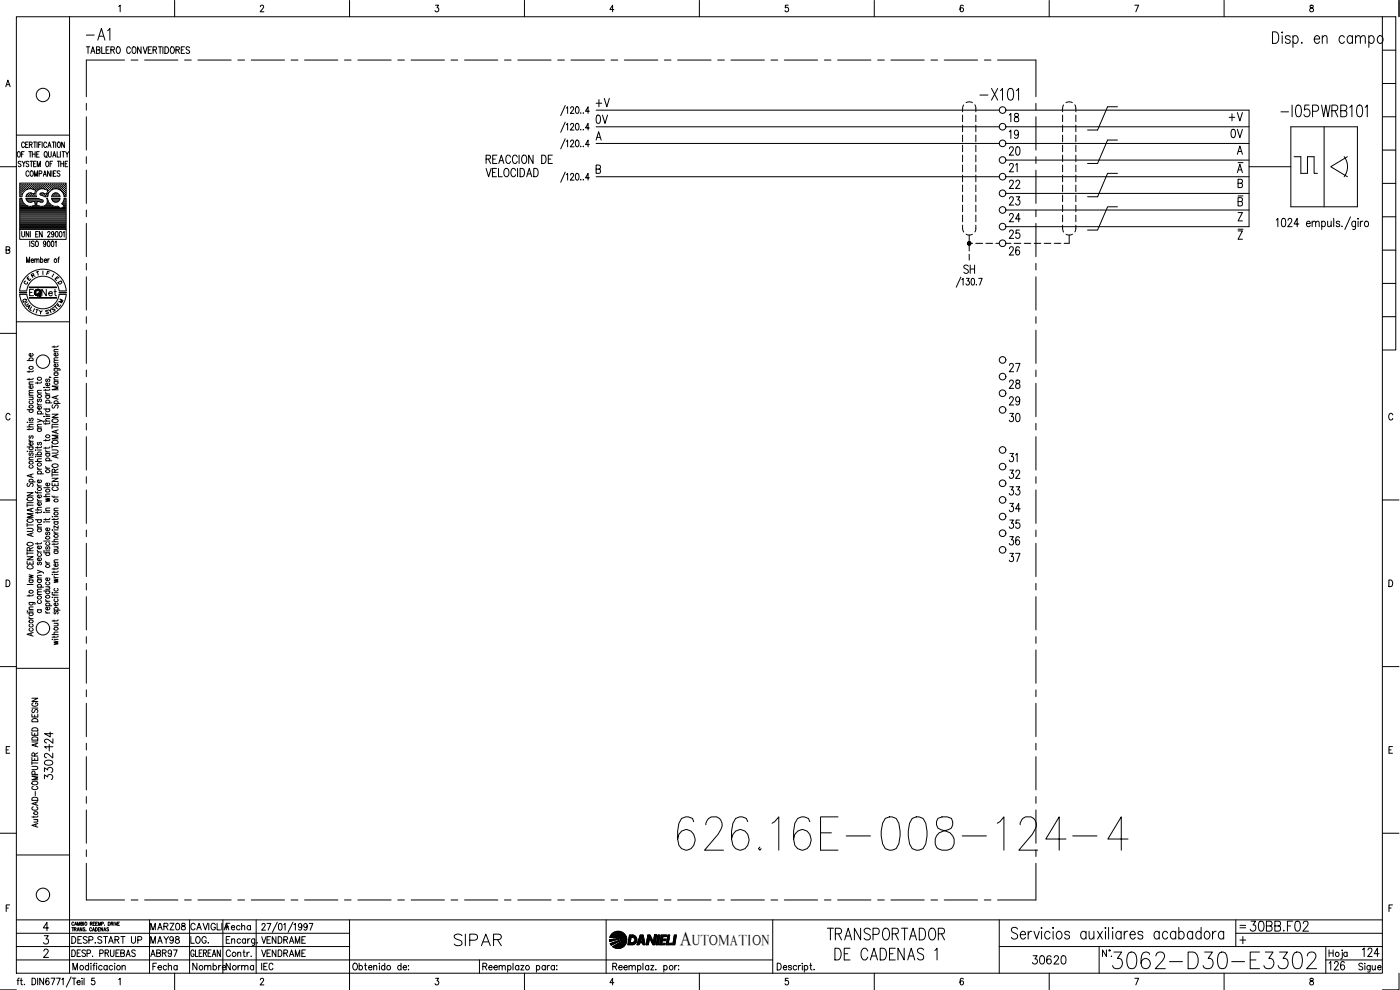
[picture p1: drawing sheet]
<svg xmlns="http://www.w3.org/2000/svg" width="420mm" height="297mm" viewBox="0 0 420 297" stroke-linecap="round" stroke-linejoin="round" font-family="sans-serif">
<defs><g id="words">
<text font-size="15.4" x="202.1" y="256.5">626.16E-008-124-4</text>
<text font-size="8.8" x="332.7" y="291.7">3062-D30-E3302</text>
<g font-size="7.1">
<text x="24.7" y="13.4">-A1</text>
<text x="292.8" y="31.4">-X101</text>
<text x="383.1" y="36.3">-I05PWRB101</text>
<text x="135.1" y="285">SIPAR</text>
<text x="246.9" y="283.3">TRANSPORTADOR</text>
<text x="249.4" y="289.3">DE CADENAS 1</text>
</g>
<g font-size="6.2">
<text x="368.3" y="42.7">0V</text>
<text x="301.6" y="149.9">33</text>
<text x="16.9" y="225.8" transform="rotate(-90 16.9 225.8)">124</text>
<text x="373.9" y="280.5">30BB.F02</text>
</g>
<text font-size="5.9" x="204" y="283.5">A</text>
<g font-size="5.7">
<text x="177.8" y="33.2">+V</text>
<text x="177.8" y="38.1">0V</text>
<text x="301.6" y="37.7">18</text>
<text x="367.6" y="37.4">+V</text>
<text x="301.6" y="47.6">20</text>
<text x="301.6" y="42.7">19</text>
<text x="301.6" y="52.9">21</text>
<text x="301.6" y="57.9">22</text>
<text x="301.6" y="62.8">23</text>
<text x="301.6" y="67.7">24</text>
<text x="301.6" y="77.6">26</text>
<text x="301.6" y="72.7">25</text>
<text x="287.9" y="83.3">SH</text>
<text x="301.6" y="112.9">27</text>
<text x="301.6" y="117.8">28</text>
<text x="301.6" y="122.8">29</text>
<text x="301.6" y="127.7">30</text>
<text x="301.6" y="139.7">31</text>
<text x="301.6" y="144.6">32</text>
<text x="301.6" y="154.9">34</text>
<text x="301.6" y="159.8">35</text>
<text x="301.6" y="164.7">36</text>
<text x="301.6" y="169.7">37</text>
<text x="16.6" y="234.9" transform="rotate(-90 16.6 234.9)">3302-</text>
<text x="308.7" y="290.3">30620</text>
<text x="397.6" y="292.1">126</text>
<text x="407.8" y="288.2">124</text>
</g>
<g font-size="5.3">
<text x="44.1" y="284.3">MAY98</text>
<text x="44.1" y="288.2">ABR97</text>
</g>
<g font-size="4.9">
<text x="11.3" y="90">Net</text>
<text x="44.1" y="280.1">MARZ08</text>
<text x="66.7" y="280.1">Fecha</text>
<text x="44.8" y="292.1">Fecha</text>
<text x="56.8" y="292.1">Nombre</text>
<text x="66.7" y="292.1">Norma</text>
<text x="77.3" y="292.1">IEC</text>
</g>
<text font-size="4.4" x="207.7" y="283.5">UTOMATION</text>
<g font-size="4">
<text x="12.7" y="83.6">F</text>
<text x="8.1" y="84.3">R</text>
<text x="16.2" y="86.4">D</text>
<text x="5.6" y="92.1">Q</text>
<text x="6.3" y="92.8">U</text>
<text x="6.7" y="93.8">A</text>
<text x="14.8" y="93.8">T</text>
<text x="16.6" y="92.1">M</text>
</g>
<g font-size="3.5">
<text x="6" y="86.4">C</text>
<text x="370.8" y="279.8">=</text>
</g>
</g></defs>
<!-- layer: DCA_A3E2|CART -->
<g fill="none" stroke="#000" stroke-width=".3">
<path d="M4.9 5h410v287h-410zM20.9 5v287M35.6 1.9l.5-.3v1.9M52.4 .1v4.9M78.1 2l.2-.4a.54 .54 0 0 1 .8 .2 .54 .54 0 0 1-.2 .8l-.8 .9h1.1M104.9 .1v4.9M130.7 1.6h.9l-.5 .7a.6 .6 0 0 1 .5 1 .6 .6 0 0 1-1-.1M157.4 .1v4.9M184.2 2.9h-1.2l.9-1.3v1.9M209.9 .1v4.9M236.6 1.6h-.9v.8a.6 .6 0 0 1 .9 0 .6 .6 0 0 1-.1 .9 .6 .6 0 0 1-.9-.1M262.4 .1v4.9"/>
<path d="M289.1 1.8l-.5-.2a1.17 1.17 0 0 0 .1 1.9 .59 .59 0 0 0 .5-.8 .59 .59 0 0 0-1-.1l-.1 .3M314.9 .1v4.9M340.6 1.6h1.1l-.8 1.9M367.4 .1v4.9M393.2 1.6v.6a.82 .82 0 0 1 .9 .4 .82 .82 0 0 1-.1 .9 .65 .65 0 0 1-1-.5 .65 .65 0 0 1 .9-.7l.2-.3-.1-.4zM414.9 5h4v100h-4M414.9 15.1h4M419.9 .1v4.9M1.7 26l.7-2 .6 2M2 25.4h.8M414.9 35h4M414.9 25h4"/>
<path d="M0 50h4.9M4.9 40.5h16M5.4 45.6l.1-.1a.86 .86 0 0 1 .6 .8 .86 .86 0 0 1-.6 .8 1.14 1.14 0 0 1-.1-1.5zM6.1 56.8h.1M6.1 56.2h.1M6.1 55.6h.1M6.1 57.5h.1M6.1 58.1h.1M6.1 58.7h.1M6.1 59.7h.4M6.2 57.2h.2M6.2 56.5h.2"/>
<path d="M6.2 55.9h.2M6.2 55.3h.2M6.2 57.8h.2M6.2 58.4h.2M6.3 48.6l-.5-.2-.3 .2v.3a.7 .7 0 0 1 .7 1l-.4 .1-.3-.2M6.3 55.2v.2M6.3 55.8v.2M6.3 56.5v.1M6.3 57.1v.2M6.3 57.7v.2M6.3 58.4v.1M6.5 46.3h.4"/>
<path d="M6.6 59h-.7v-4.1h14v4.1h-.7M6.6 59.5h-.7v9.3h14v-9.3h-.7M6.6 56.8h.1M6.6 56.2h.1M6.6 55.6h.1M6.6 57.5h.1M6.6 58.1h.1M6.6 59.5l.2 .8M6.6 48.4l.5 .7 .5-.7M6.6 55.5v.2M6.6 56.2v.1M6.6 56.8v.1"/>
<path d="M6.6 57.4v.2M6.6 58.1v.1M6.9 57.2h.1M6.9 56.5h.1M6.9 55.9h.1M6.9 55.3h.1M6.9 55.2v.2M6.9 55.8v.2M6.9 56.5v.1M6.9 57.1v.2M7.1 49.1v.9M7.2 56.8h.2"/>
<path d="M7.2 56.2h.2M7.2 55.6h.2M7.2 45.5h-.7v1.6M7.3 55.5v.2M7.3 56.2v.1M7.3 56.8v.1M7.4 43a.47 .47 0 0 0-.6-.4 .47 .47 0 0 0-.3 .7v.3a.47 .47 0 0 0 .3 .7 .47 .47 0 0 0 .6-.4M7.5 56.5h.2M7.5 55.9h.2M7.5 55.3h.2M7.6 55.2v.2M7.6 55.8v.2"/>
<path d="M7.6 56.5v.1M7.7 43.4h.5M7.8 56.8h.1M7.8 56.2h.2M7.8 55.6h.2M7.9 59.8l.7 .8M7.9 55.5v.2M7.9 56.2v.1M7.9 56.8h.1M7.9 59.7h3.7M8 58.7h.1M8.1 56.8l-1 .8-.5 1.4"/>
<path d="M8.1 56.5h.2M8.1 55.9h.2M8.1 55.3h.2M8.1 58.4h.2M8.2 55.2v.2M8.2 55.8v.2M8.2 56.5v.1M8.2 58.4v.1M8.5 42.6h-.8v1.7h.8M8.5 56.2h.1M8.5 55.6h.1M8.5 58.7h.1"/>
<path d="M8.5 58.1h.1M8.6 55.5v.2M8.6 56.2v.1M8.6 58.1v.1M8.6 58.7v.1M8.6 58l-.4 .3M8.6 48.6a.41 .41 0 0 0-.6-.2 .41 .41 0 0 0 0 .7l.4 .1a.43 .43 0 0 1 .1 .7 .43 .43 0 0 1-.7-.1M8.6 45.5h.9M8.7 51.6a.47 .47 0 0 0-.6-.3 .47 .47 0 0 0-.3 .6v.4a.47 .47 0 0 0 .3 .6 .47 .47 0 0 0 .6-.4M8.8 56.5h.1M8.8 55.9h.1M8.8 55.3h.1"/>
<path d="M8.8 58.4h.1M8.8 43.4l.7-.1 .1-.5-.8-.2v1.7M8.8 55.2v.2M8.8 55.8v.2M8.8 58.4v.1M9 48.4h.8M9.1 45.5v1.6M9.1 56.2h.2M9.1 55.6h.2M9.1 58.1h.2M9.1 58.7h.2M9.1 51.5l.3-.2a.86 .86 0 0 1 .6 .8 .86 .86 0 0 1-.6 .8l-.4-.6z"/>
<path d="M9.2 55.5v.2M9.2 56.2v.1M9.2 58.1v.1M9.2 58.7v.1M9.2 43.4l.5 .9M9.4 48.4v1.6M9.4 56.5h.2M9.4 55.9h.2M9.4 55.3h.2M9.4 58.4h.2M9.4 57.9l-.8 .1M9.5 55.2v.2"/>
<path d="M9.5 55.8v.2M9.5 56.5v.1M9.5 58.4v.1M9.7 46.3h.8M9.7 45.5v1.6M9.7 56.2h.2M9.7 55.6h.2M9.7 58.7h.2M9.8 56.8l.9 .3-.4 1.1-.9-.3M9.8 56.7l-.7-.1-1 .2M9.8 58.2h.1M9.8 55.5v.2"/>
<path d="M9.8 56.2v.1M9.8 58.7v.1M10 56.5h.2M10 55.9h.2M10 55.3h.2M10 58.4h.2M10.1 42.6h.8M10.1 49.1h.4M10.1 55.2v.2M10.1 55.8v.2M10.1 56.5v.1M10.1 58.4v.1"/>
<path d="M10.3 52.9v-1.6l.5 1.6 .5-1.6v1.6M10.4 56.8h.1M10.4 56.2h.1M10.4 55.6h.1M10.4 58.7h.1M10.5 42.6v1.7M10.5 55.5v.2M10.5 56.2v.1M10.5 56.8v.1M10.5 58.7v.1M10.5 58.1h.1M10.5 45.5v1.6"/>
<path d="M10.7 56.5h.1M10.7 55.9h.1M10.7 55.3h.1M10.8 55.2v.2M10.8 55.8v.2M10.8 56.5v.1M10.8 57.2h.1M10.8 48.4h-.7v1.6h.7M11 46.3h.5M11 56.8h.2M11 56.2h.2M11 55.6h.2"/>
<path d="M11.1 55.5v.2M11.1 56.2v.1M11.1 56.8v.1M11.1 42.6v1.7M11.2 50v-1.6l.4 1.6 .5-1.6v1.6M11.3 56.5h.2M11.3 55.9h.2M11.3 55.3h.2M11.4 55.2v.2M11.4 55.8v.2M11.4 56.5v.1M11.5 57a1.46 1.46 0 0 0-.5 2h-3.2l.4-.7"/>
<path d="M11.5 59.5h-3.7l.1 .3M11.5 59.5l.3 .1M11.6 43.4h.5M11.6 56.2h.2M11.6 55.6h.2M11.7 56.8l-.3 .2M11.7 52.1l.8-.1-.1-.7h-.7v1.6M11.7 59.7l1 .3M11.7 55.5v.2M11.7 56.2v.1M11.8 45.5h-.8v1.6h.8M11.9 56.5h.2"/>
<path d="M11.9 55.9h.2M11.9 55.3h.2M12 55.2v.2M12 55.8v.2M12 56.5v.1M12.1 58.5l1 .3M12.2 58l-.2 .3 .1 .2M12.3 56.2h.1M12.3 55.6h.1M12.3 58.1h.1M12.4 42.6h-.8v1.7M12.4 55.5v.2"/>
<path d="M12.4 56.2v.1M12.4 58.1v.1M12.6 56.5h.1M12.6 55.9h.1M12.6 55.3h.1M12.6 58.4h.1M12.7 42.6v1.7M12.7 55.2v.2M12.7 55.8v.2M12.7 56.5h.1M12.7 58.4v.1M12.7 60l.3 .2-.1 .4h-.7"/>
<path d="M12.9 56.2h.2M12.9 55.6h.2M12.9 58.1h.2M13 52.9l.5-1.6 .4 1.6M13 55.5v.2M13 56.2v.1M13 58.1v.1M13 57.9l-.8 .1M13.1 58.8l1.2 .2M13.2 52.4h.6M13.2 56.5h.2M13.2 55.9h.2"/>
<path d="M13.2 55.3h.2M13.2 58.4h.2M13.3 55.2v.2M13.3 55.8v.2M13.3 56.5v.1M13.3 58.4v.1M13.4 56.8l1 .3-.4 1.1-1-.3M13.4 56.7l-.7-.1-1 .2M13.5 45.6l.1-.1a.86 .86 0 0 1 .6 .8 .86 .86 0 0 1-.6 .8 1.2 1.2 0 0 1-.1-1.5zM13.5 56.2h.2M13.5 55.6h.2M13.5 58.7h.2"/>
<path d="M13.6 55.5v.2M13.6 56.2v.1M13.6 58.7v.1M13.8 46.8l.3 .5M13.8 48.6l.3-.2a.86 .86 0 0 1 .6 .8 .86 .86 0 0 1-.6 .8l-.4-.6zM13.8 56.5h.2M13.8 55.9h.2M13.8 55.3h.2M13.8 58.4h.2M13.9 55.2v.2M13.9 55.8v.2M13.9 56.5v.1"/>
<path d="M13.9 58.4v.1M14 43a.47 .47 0 0 0-.6-.4 .47 .47 0 0 0-.3 .7v.3a.47 .47 0 0 0 .3 .7 .47 .47 0 0 0 .6-.4M14.2 58.7h.1M14.2 56.8h.2M14.2 56.2h.2M14.2 55.6h.2M14.2 58.1h.2M14.3 55.5v.2M14.3 56.2v.1M14.3 56.8v.1M14.3 58.1v.1M14.3 57.5h.1"/>
<path d="M14.4 44.3l.4-1.7 .5 1.7M14.5 57.2h.1M14.5 56.5h.1M14.5 55.9h.1M14.5 55.3h.1M14.5 57.8h.1M14.5 45.5v1.2l.4 .4 .4-.2 .1-1.4M14.5 43.7h.6M14.6 55.2v.2M14.6 55.8v.2M14.6 56.5v.1M14.6 57.1v.2"/>
<path d="M14.6 57.7v.1M14.8 56.8h.2M14.8 56.2h.2M14.8 55.6h.2M14.9 55.5v.2M14.9 56.2v.1M14.9 56.8v.1M15 49.1h.5M15.1 51.3v1.6l-.8-1.6v1.6M15.1 56.5h.2M15.1 55.9h.2M15.1 55.3h.2"/>
<path d="M15.2 55.2v.2M15.2 55.8v.2M15.2 56.5v.1M15.5 56.2h.1M15.5 55.6h.1M15.5 56.8h.1M15.5 55.5v.2M15.5 56.2v.1M15.6 51.3v1.6M15.6 59.8l.7 .8M15.6 59.8l-.1-.3h2.5l-.1 .3M15.6 59.7h2.3"/>
<path d="M15.7 42.6h.8M15.7 56.5h.2M15.7 55.9h.2M15.7 55.3h.2M15.8 56.8l.9-.2 1 .2M15.8 48.4h-.8v1.6M15.8 56.8l-1 .8-.5 1.4M15.8 47.1l.5-1.6 .5 1.6M15.8 55.2v.2M15.8 55.8v.2M15.8 56.5v.1M15.9 58.3l-.4 .7h2.5l-.4-.7"/>
<path d="M15.9 58.4l-.1 .1M16 46.6h.6M16 52h.5M16.1 42.6v1.7M16.1 56.2h.2M16.1 55.6h.2M16.1 58.7h.2M16.2 55.5v.2M16.2 56.2v.1M16.2 58.7v.1M16.3 58.1l-.1 .1M16.3 58h.9"/>
<path d="M16.3 58l-.4 .3M16.4 56.5h.2M16.4 55.9h.2M16.4 55.3h.2M16.4 58.4h.2M16.5 55.2v.2M16.5 55.8v.2M16.5 56.5v.1M16.5 58.4v.1M16.7 42.6v1.7M16.7 56.2h.2M16.7 55.6h.2"/>
<path d="M16.7 58.1h.2M16.7 58.7h.2M16.8 51.3h-.8v1.6h.8M16.8 55.5v.2M16.8 56.2v.1M16.8 58.1v.1M16.8 58.7v.1M17 56.5h.2M17 55.9h.2M17 55.3h.2M17 58.4h.2M17.1 55.2v.2"/>
<path d="M17.1 55.8v.2M17.1 56.5v.1M17.1 58.4v.1M17.1 45.5v1.6h.7M17.2 48.4h.8M17.2 58l.4 .3M17.3 42.8l.2-.2a.86 .86 0 0 1 .6 .8 .86 .86 0 0 1-.6 .9l-.3-.7zM17.4 56.2h.1M17.4 55.6h.1M17.4 58.7h.1M17.4 55.5v.2M17.4 56.2v.1"/>
<path d="M17.4 58.7v.1M17.6 48.4v1.6M17.7 56.5h.1M17.7 55.9h.1M17.7 55.3h.1M17.7 56.8l1 .8 .5 1.4M17.7 55.2v.2M17.7 55.8v.2M17.7 56.5v.1M17.9 59.8l-.7 .8M18 51.5l-.3-.2-.6 .2 .2 .4 .6 .4 .1 .3-.3 .3-.6-.3M18 56.8h.2"/>
<path d="M18 56.2h.2M18 55.6h.2M18.1 55.5v.2M18.1 56.2v.1M18.1 56.8v.1M18.1 45.5v1.6M18.2 49.1h.9M18.2 48.4v1.6M18.3 56.5h.2M18.3 55.9h.2M18.3 55.3h.2M18.4 57.1l.1 .1"/>
<path d="M18.4 55.2v.2M18.4 55.8v.2M18.4 56.5v.1M18.6 45.5h.8M18.6 56.8h.2M18.6 56.2h.2M18.6 55.6h.2M18.7 57.4l.1 .1M18.7 55.5v.2M18.7 56.2v.1M18.7 56.8v.1M18.9 57.2h.2"/>
<path d="M18.9 56.5h.2M18.9 55.9h.2M18.9 55.3h.2M18.9 57.8h.2M19 45.5v1.6M19 55.2v.2M19 55.8v.2M19 56.5v.1M19 57.1v.2M19 57.7v.2M19.1 48.4v1.6M19.2 59.5l-.1 .8"/>
<path d="M19.3 56.8h.1M19.3 56.2h.1M19.3 55.6h.1M19.3 57.5h.1M19.3 58.1h.1M19.3 42.6v1.7l-.8-1.7v1.7M19.3 58.7h.1M19.3 59.7h.4M19.3 55.5v.2M19.3 56.2v.1M19.3 56.8v.1M19.3 57.4v.2"/>
<path d="M19.3 58.1v.1M19.3 58.7v.1M19.6 49.1h.4M19.6 57.2h.1M19.6 56.5h.1M19.6 55.9h.1M19.6 55.3h.1M19.6 57.8h.1M19.6 58.4h.1M19.6 55.2v.2M19.6 55.8v.2M19.6 56.5v.1"/>
<path d="M19.6 57.1v.2M19.6 57.7v.2M19.6 58.4v.1M19.7 45.5l.5 .8 .4-.8M20.2 46.3v.8M20.3 48.4h-.7v1.6h.7M414.9 55h4M414.9 45h4M1.8 75l1-.1 .2-.3-.2-.5-1-.1v2l1.1-.2 .1-.4-.5-.4M5.9 68.8v3h14v-3M6.1 64.5h13.6M6.1 64.2h13.6"/>
<path d="M6.1 63.8h13.6M6.1 63.5h13.6M6.1 63.2h13.6M6.1 62.9h13.6M6.1 62.6h12M6.1 62.3h11.6M6.1 61.9h2.2M6.1 61.6h1.6M6.1 61.3h1.1M6.1 61h.9M6.1 60.6h.7M6.1 60.4h.5"/>
<path d="M6.1 60h.4M6.1 64.8h13.6M6.1 65.1h13.6M6.1 65.4h13.6M6.1 65.7h13.6M6.1 66.1h13.6M6.1 66.4h13.6M6.1 66.7h13.6M6.1 67h13.6M6.1 67.3h13.6M6.1 67.6h13.6M6.1 68h13.6"/>
<path d="M6.1 68.3h13.6M6.1 68.6h13.6M6.5 69.5v1.1l.4 .5 .5-.5v-1.1M6.7 60.3l.6 .8 .8 .6M8 78.8v-1.7l.4 1.7 .5-1.7v1.7M8.1 60h4.4M8.1 61.7l1 .2 .7-.1M8.3 60.4h1.7M8.6 60.6h.8M8.6 69.5v1.6l-.8-1.6v1.6M8.9 72.3v1.7M9.1 69.5v1.6"/>
<path d="M9.4 78.1h.7l-.1-.3a.47 .47 0 0 0-.7 .1 .47 .47 0 0 0 .1 .7l.3 .2 .4-.2M9.4 60.6l.9-.2 .3 1.1-.8 .3M9.7 61.9h2.1M10.2 72.6l-.3-.3-.5 .3 .1 .4 .7 .5-.3 .5-.5-.3M10.4 78l.3-.3 .3 .1v1M10.4 77.7v1.1M10.5 60.4h.6M10.5 60.6h.5M10.6 61.6h.4M10.6 61h.4M10.7 61.3h.2M10.7 70.3h.5"/>
<path d="M10.8 72.4l.2-.1a.88 .88 0 0 1 .5 .9 .88 .88 0 0 1-.5 .8 1.09 1.09 0 0 1-.2-1.6zM11 78l.3-.3 .3 .1 .1 1M11.5 69.5h-.8v1.6h.8M11.6 60.4h1.3M12.2 60.6l-1-.2-.2 1.1 .7 .3M12.2 77.9l.1-.1a.47 .47 0 0 1 .6 .4 .47 .47 0 0 1-.6 .5l-.1-.1M12.2 77.1v1.7M12.7 69.5v1.6l-.9-1.6v1.6M13.2 61.9h2.8M13.3 78.1h.7l-.1-.3a.46 .46 0 0 0-.6 .5 .46 .46 0 0 0 .7 .3M13.7 61.6h1.7M13.8 72.9l-.2 .4a.45 .45 0 0 1-.6-.5 .45 .45 0 0 1 .6-.4l.1 1.3-.3 .3-.3-.3"/>
<path d="M14 61.3h.9M14.2 61h.5M14.3 60.6h.2M14.3 69.8l.2-.3 .5 .3-.7 1.3h.8M14.3 60.4h.1M14.4 72.4l.1-.1a.92 .92 0 0 1 .5 .9 .92 .92 0 0 1-.5 .8l-.3-.7zM14.4 77.7v1.1M14.4 60.3l.6 .8 .8 .6M14.5 60.3l-.2-.8-.3 .1a1.67 1.67 0 0 1-.3 1.9 1.67 1.67 0 0 1-2 .3M14.8 77.7l-.4 .4M15.5 72.4l.2-.1a.96 .96 0 0 1 0 1.7l-.3-.3zM15.7 60h2"/>
<path d="M15.8 61.7l1.5 .1M16 60.4h1.4M16.2 70l-.2 .4a.45 .45 0 0 1-.6-.4 .45 .45 0 0 1 .6-.5l.1 1.3-.3 .3-.3-.2M16.3 60.6h.9M16.6 72.6l.2-.3v1.7M16.8 69.5h.2a.96 .96 0 0 1 0 1.6l-.4-.7zM17.3 61.9l.9 .6M17.4 77.7h.4M17.8 77.1l-.3 .4v1.3M17.9 69.5h.2a.92 .92 0 0 1 .5 .8 .92 .92 0 0 1-.5 .8l-.3-.3zM18.3 62.6h1.4M18.8 61h.9"/>
<path d="M18.8 62.3h.9M18.8 61.3h.9M19 69.8l.3-.3v1.6M19 60.6h.7M19.1 60.3l-.6 .8 .8 .8-1.1 .6M19.1 60.4h.6M19.2 61.6h.5M19.3 60h.4M19.4 61.9h.3M414.9 75h4M414.9 65.1h4M4.9 96.5h16"/>
<path d="M5.9 87.2a7 7 0 0 1 7-6.4 7 7 0 0 1 7 6.4M5.9 88.3a7 7 0 0 0 7 6.5 7 7 0 0 0 7-6.5M8 87.2a4.9 4.9 0 0 1 4.9-4.3 4.9 4.9 0 0 1 4.9 4.3M8 88.3a4.9 4.9 0 0 0 4.9 4.4 4.9 4.9 0 0 0 4.9-4.4M8.8 86.1h8.2v.2h-8.2M8.8 89.3h8.2v.1h-8.2zM8.9 86.2h8M8.9 89.4h8M10.1 86.8h-1.2v1.9M10.8 92.8l.7 .2M11.9 93.1l.3 .6 .5-.5M12.2 93.7l-.1 .5"/>
<path d="M414.9 95h4M414.9 85h4M0 100h4.9M8.1 108.2h1.8M8.7 111.3v.4M8.7 113.5v.5M8.7 119.2h1.2M8.7 118.6h1.2M8.7 115.3h1.2M9 108.2l-.2-.1a.55 .55 0 0 1 .5-.7 .55 .55 0 0 1 .6 .7l-.2 .1M9.6 119.2l.3 .3v.3l-1.2 .1M9.7 115.7l.2 .2a.54 .54 0 0 1-.6 .7 .54 .54 0 0 1-.4-.8l.3-.1v.9"/>
<path d="M9.7 106.1l.2 .1a.53 .53 0 0 1-.6 .7 .53 .53 0 0 1-.4-.8h.3v.8M9.9 117.8l-1.1 .1-.1 .4 .4 .3M9.9 117.1l-1.1 .1-.1 .3 .4 .3M9.9 114.6h-1.1l-.1 .4 .4 .3M9.9 113.5l-.3 .3h-1.5M9.9 111.2v.3h-1.8M11.2 114.6v.5M11.2 117.9h1.2M11.5 119.7l-.3 .3 .3 .6 .4-.8h.5v.5l-.3 .3M12.4 117.1l-1.1 .1-.1 .3 .4 .4M12.4 114.5l-.3 .4h-1.5M13.1 116.2h.2z"/>
<path d="M13.7 117.7l.1 .3 .4 .2M13.7 116.8v.5M13.7 118.7h1.2M13.7 118.2h1.2M13.7 116.2h1.2M14 118.7a.52 .52 0 0 0 .3 .8 .52 .52 0 0 0 .6-.6l-.3-.2M14 113.7l-.3 .3 .3 .5 .4-.7h.5v.4l-.3 .3M14.6 114.9l.3 .1a.54 .54 0 0 1-.6 .8 .54 .54 0 0 1-.4-.8l.3-.1v.9M14.9 113.1v.2v-.2l.4 .2M14.9 116.7v.3l-1.8 .1M16.2 110.6h1.7v.6M16.2 103.8v.5"/>
<path d="M16.2 114.5h1.2M16.2 114h1.2M16.2 111.9h1.2M16.2 108.9h1.2M16.2 105.6h1.2M16.5 114.5l-.2 .1a.55 .55 0 0 0 .5 .7 .55 .55 0 0 0 .6-.7l-.2-.1M16.5 111.9l-.2 .1a.55 .55 0 0 0 .5 .7 .55 .55 0 0 0 .6-.7l-.2-.1M16.5 110.6l-.2 .1a.55 .55 0 0 0 .5 .7 .55 .55 0 0 0 .6-.7l-.2-.1M16.8 118.9v.7M17.2 109.3l.2 .1a.53 .53 0 0 1-.6 .7 .53 .53 0 0 1-.4-.8h.3v.8M17.2 106l.2 .1a.52 .52 0 0 1-.6 .7 .52 .52 0 0 1-.4-.7l.3-.1v.8M17.4 118.7l-1.8 .5 1.8 .6"/>
<path d="M17.4 115.9h-1.8l1.8 .5-1.8 .6h1.8M17.4 113.3h-1.1l-.1 .4 .4 .3M17.4 108.1l-1.1 .1-.1 .3 .4 .4M17.4 107.3l-1.1 .1-.1 .4 .4 .3M17.4 104.8l-1.1 .1-.1 .3 .4 .4M17.4 103.7l-.3 .4h-1.5M3 124.5a.63 .63 0 0 0-.8-.5 .63 .63 0 0 0-.4 .8v.5a.63 .63 0 0 0 .4 .7 .63 .63 0 0 0 .8-.5M8.1 135.4h.2zM8.1 126.7h.2zM8.1 128.1h1.8M8.1 134.1h1.8M8.1 122.9h1.8"/>
<path d="M8.7 131.9l.1 .3 .4 .2M8.7 128.6v.4M8.7 138h1.2M8.7 135.4h1.2M8.7 132.4h1.2M8.7 126.7h1.2M8.8 138.6a.53 .53 0 0 1 .8-.2 .53 .53 0 0 1 .1 .8h-.7l-.3-.3zM8.8 121.8a.53 .53 0 0 1 .8-.2 .53 .53 0 0 1 .1 .8h-.7l-.3-.3zM9 139.6l-.2 .2a.55 .55 0 0 0 .5 .7 .55 .55 0 0 0 .6-.7l-.2-.2M9 135.9l-.3 .3 .3 .4 .4-.6h.5v.4l-.2 .2M9 134.1l-.2 .1a.56 .56 0 0 0 .5 .8 .56 .56 0 0 0 .6-.8l-.2-.1M9 130.8l-.3 .2 .3 .5 .4-.7h.5v.4l-.2 .3"/>
<path d="M9 125.5l-.3 .3 .3 .4 .4-.7h.5v.4l-.2 .3M9 122.9l-.2 .1a.56 .56 0 0 0 .5 .8 .56 .56 0 0 0 .6-.8l-.2-.1M9 120.3a.57 .57 0 0 0 .3 1 .57 .57 0 0 0 .6-.7l-.2-.3M9.7 132.8l.2 .2a.53 .53 0 0 1-.6 .6 .53 .53 0 0 1-.4-.7l.3-.1v.8M9.9 137.2l-1.1 .1-.1 .3 .4 .4M9.9 128.5l-.3 .3h-1.5M9.9 127.3l-1.1 .1-.1 .3 .4 .4M10.6 137h.2zM10.6 138.5h1.8M10.6 136.5h1.8M10.7 134.9v.2zM11.2 125.8l1.2 .4-1.2 .4"/>
<path d="M11.2 120.9l.1 .4 .4 .2M11.2 134v.5M11.2 137h1.2M11.2 135h1.2M11.2 128.6h1.2M11.2 128.1h1.2M11.2 124.2h1.8M11.2 121.5h1.2M11.5 136.5a.58 .58 0 0 1 .2-1 .58 .58 0 0 1 .7 .7l-.3 .3M11.5 132.7l-.3 .3 .3 .5 .4-.7h.5v.4l-.3 .3M11.5 128.6l-.2 .2a.56 .56 0 0 0 .5 .7 .56 .56 0 0 0 .6-.7l-.3-.2M11.5 124.2a.51 .51 0 0 1-.1-.7 .51 .51 0 0 1 .8 0 .51 .51 0 0 1-.1 .7"/>
<path d="M12.1 121.9l.3 .2a.54 .54 0 0 1-.6 .7 .54 .54 0 0 1-.4-.8l.3-.1v.9M12.4 137.7h-1.1l-.1 .4 .4 .4M12.4 133.9l-.3 .4h-1.5M12.4 127.3l-1.1 .1-.1 .3 .4 .4M12.4 126.2l.6 .2v.3M13.1 125h.2zM13.1 126.4h1.8M13.1 122.7h1.8M13.7 139.9l.1 .4 .4 .2M13.7 135l.1 .4 .4 .2M13.7 123.9l.1 .4 .4 .2M13.7 126.9v.5"/>
<path d="M13.7 131.9v.5M13.7 134.2v.4M13.7 138.2h1.8M13.7 136.1h1.2M13.7 135.6h1.2M13.7 125h1.2M13.7 124.5h1.2M13.7 120.9h1.8M14 138.2l-.2-.1a.56 .56 0 0 1 .5-.7 .56 .56 0 0 1 .6 .7l-.3 .1M14 136.1a.57 .57 0 0 0 .2 .9 .57 .57 0 0 0 .7-.7l-.3-.2M14 122.7l-.2 .1a.56 .56 0 0 0 .5 .8 .56 .56 0 0 0 .6-.8l-.3-.1M14 120.9l-.2-.1a.56 .56 0 0 1 .5-.8 .56 .56 0 0 1 .6 .8l-.3 .1"/>
<path d="M14.9 134.1v.3h-1.8M14.9 131.8l-.3 .4h-1.5M14.9 126.8l-.3 .4h-1.5M14.9 125.6l-1.1 .1-.1 .3 .4 .4M15.6 135h1.3l.5 .4-.2 .5-1.6 .1M15.6 124.3h1.8l-1.8 1h1.8M15.6 127.6v1M15.6 133.5v.9M15.6 134h1.8M15.6 128.1h1.8M15.6 127.3h1.8M15.7 139.4a1.06 1.06 0 0 1 1.7 .5 1.01 1.01 0 0 1-1 .4 1.01 1.01 0 0 1-.8-.7z"/>
<path d="M15.7 132.4a1.03 1.03 0 0 1 1.7 .4 1.01 1.01 0 0 1-1 .4 1.01 1.01 0 0 1-.8-.7zM15.7 125.9a.91 .91 0 0 1 1-.3 .91 .91 0 0 1 .7 .9 .9 .9 0 0 1-1.1 .3 .9 .9 0 0 1-.6-.9zM15.9 121.5l-.3 .3 .3 .7 .4-.2 .6-.8h.3l.2 .3-.2 .7M16.2 121.1h1.8M16.5 121.1l-.2-.2a.55 .55 0 0 1 .5-.7 .55 .55 0 0 1 .6 .7l-.2 .2M16.8 129.1v.8M16.8 136.6v.7M17.4 136.4l-1.8 .5 1.8 .5M17.4 130.6h-1.8l1.8 .5-1.8 .6h1.8M17.4 129l-1.8 .5 1.8 .6M418 124.5a.63 .63 0 0 0-.8-.5 .63 .63 0 0 0-.4 .8v.5a.63 .63 0 0 0 .4 .7 .63 .63 0 0 0 .8-.5M0 150h4.9"/>
<path d="M8.1 158.5l1.6 .1 .2 .3-.2 .5-1.6 .1M8.1 147.8h1.8l-1.8 1h1.8M8.1 151.1v1M8.1 157v1M8.1 157.5h1.8M8.1 151.6h1.8M8.1 150.8h1.8M8.2 155.9a.91 .91 0 0 1 1-.3 .91 .91 0 0 1 .7 .8 .9 .9 0 0 1-1.1 .4 .9 .9 0 0 1-.6-.9zM8.2 149.5a1.06 1.06 0 0 1 1.7 .4 1.03 1.03 0 0 1-1 .4 1.03 1.03 0 0 1-.8-.7zM8.4 145l-.3 .4 .3 .6 .4-.2 .3-.5a.49 .49 0 0 1 .8-.1 .49 .49 0 0 1-.2 .8M8.7 144.6h1.8M9 144.6l-.2-.1a.55 .55 0 0 1 .5-.7 .55 .55 0 0 1 .6 .7l-.2 .1"/>
<path d="M9.3 142.4v.7M9.3 152.7v.7M9.9 159.9l-1.8 .5 1.8 .6M9.9 154.1h-1.8l1.8 .6-1.8 .5h1.8M9.9 152.5l-1.8 .5 1.8 .6M9.9 142.2l-1.8 .5 1.8 .6M10.6 147.5l.4 .4h1.4M10.6 155.9h1.8M10.6 153h1.8M11.2 149.8l.1 .3 .4 .2M11.2 145.2l.1 .4 .4 .2M11.2 140.2l.1 .4 .4 .2"/>
<path d="M11.2 147.6v.5M11.2 153.5v.5M11.2 158.7h1.2M11.2 158.2h1.2M11.2 150.3h1.2M11.2 145.8h1.2M11.2 142.2h1.8M11.2 140.8h1.2M11.5 158.7a.51 .51 0 0 0-.1 .7 .51 .51 0 0 0 .8 0 .51 .51 0 0 0-.1-.7M11.5 155.9a.51 .51 0 0 0-.1 .8 .51 .51 0 0 0 .8 0 .51 .51 0 0 0-.1-.8M11.5 142.2a.51 .51 0 0 1-.1-.8 .51 .51 0 0 1 .8 0 .51 .51 0 0 1-.1 .8M12.1 150.8a.56 .56 0 0 1-.2 .9 .56 .56 0 0 1-.7-.6l.5-.3v.8"/>
<path d="M12.1 148.5l.3 .2a.54 .54 0 0 1-.6 .7 .54 .54 0 0 1-.4-.8l.3-.1v.9M12.1 144a.56 .56 0 0 1-.2 .9 .56 .56 0 0 1-.7-.6l.5-.3v.9M12.4 157.4l-1.1 .1-.1 .3 .4 .4M12.4 153.4l-.3 .4h-1.5M12.4 152.2l-1.1 .1-.1 .3 .4 .4M13.1 156.6h.2zM13.1 153.7h.2zM13.1 149h1.8M13.1 146.3h1.8M13.7 149.4l1.2 .3-1.2 .3 1.2 .3-1.2 .2M13.7 156.6h1.2M13.7 155.6v.5"/>
<path d="M13.7 153.7h1.2M13.7 153.2h1.2M13.7 140.5h1.2M13.8 147a.54 .54 0 0 1 .8-.2 .54 .54 0 0 1 0 .8h-.6l-.3-.3zM13.8 141.1a.54 .54 0 0 1 .8-.1 .54 .54 0 0 1 0 .8h-.6l-.3-.3zM14 159.7l-.3 .3 .3 .5 .4-.7h.5v.4l-.3 .3M14.6 158.4a.56 .56 0 0 1-.2 .9 .56 .56 0 0 1-.7-.6l.5-.3v.8M14.6 144.9l.3 .2a.54 .54 0 0 1-.6 .7 .54 .54 0 0 1-.4-.8l.3-.1v.9M14.9 155.5l-.3 .4h-1.5M14.9 152.4l-1.1 .1-.1 .4 .4 .3M14.9 148.2l-1.1 .1-.1 .4 .4 .3M15.6 159h.2z"/>
<path d="M15.6 155h.2zM15.6 148.8l.4 .3h1.4M15.6 144.9v.8h1.8v-.8M15.6 143.5h1.8l-1.8 1h1.8M15.6 142.5h1.8M15.6 142v.9M16 146.2a.53 .53 0 0 0-.4 .6 .53 .53 0 0 0 .7 .4h.4a.53 .53 0 0 0 .7-.4 .53 .53 0 0 0-.4-.6M16.2 159.4l.1 .4 .4 .2M16.2 153.2h1.2M16.2 148.8v.5M16.2 155.6v.4M16.2 160h1.2"/>
<path d="M16.2 159h1.2M16.2 156.5h1.2M16.2 155h1.2M16.5 156.5l-.2 .2a.55 .55 0 0 0 .5 .6 .55 .55 0 0 0 .6-.6l-.2-.2M16.5 141.7l-.1-.8h-.7l-.1 .8h1.8M16.5 145.2v.5M17.4 157.8v.7l-1.2-.7v.7M17.4 155.5l-.3 .4h-1.5M17.4 152.5l-1.1 .1-.1 .3 .4 .3M17.4 140.7l-.9 .6M414.9 150h5M1.8 174a1.01 1.01 0 0 1 1.2 1 1.01 1.01 0 0 1-1.2 1z"/>
<path d="M8.1 168.4v.9h1.8v-.9M8.1 167h1.8l-1.8 1h1.8M8.1 175.4h1.8M8.1 166h1.8M8.1 165.5v1M8.2 163a1.06 1.06 0 0 1 1.7 .4 1 1 0 0 1-1 .4 1 1 0 0 1-.8-.7zM8.6 169.7a.52 .52 0 0 0-.5 .6 .52 .52 0 0 0 .7 .4h.4a.53 .53 0 0 0 .7-.3 .53 .53 0 0 0-.4-.7M8.7 172.5l1.2 .2-1.2 .3 1.2 .3-1.2 .3M8.7 178.5v.4M8.7 174h1.2M8.8 177.3a.53 .53 0 0 1 .8-.2 .53 .53 0 0 1 .1 .8h-.7l-.3-.2zM9 174a.57 .57 0 0 0 .3 .9 .57 .57 0 0 0 .6-.6l-.2-.3"/>
<path d="M9 165.3l-.1-.9-.6-.1-.2 1h1.8M9 168.7v.6M9.3 160.1v.7M9.9 178.4l-.3 .4h-1.5M9.9 164.3l-.9 .4M11.2 171.1l1.2 .4-1.2 .4M11.2 165l.1 .4 .4 .2M11.2 178.4h1.2M11.2 176.2h1.8M11.2 173.9h1.2M11.2 173.4h1.2M11.2 165.6h1.2"/>
<path d="M11.2 162.8v.6M11.5 176.2a.57 .57 0 0 1 .2-1 .57 .57 0 0 1 .7 .7l-.3 .3M11.5 173.9a.51 .51 0 0 0-.1 .8 .51 .51 0 0 0 .8 0 .51 .51 0 0 0-.1-.8M11.5 168.7l-.3 .3 .3 .5 .4-.7h.5v.4l-.3 .3M11.5 166.1a.51 .51 0 0 0-.1 .7 .51 .51 0 0 0 .8 0 .51 .51 0 0 0-.1-.7M12.1 167.4l.3 .1a.54 .54 0 0 1-.6 .8 .54 .54 0 0 1-.4-.8l.3-.1v.9M12.1 163.8a.56 .56 0 0 1-.2 .9 .56 .56 0 0 1-.7-.6l.5-.3v.9M12.4 177.6l-1.1 .1-.1 .3 .4 .4M12.4 176.8l-1.1 .1-.1 .3 .4 .4M12.4 172.6l-1.1 .1-.1 .3 .4 .4M12.4 171.5l.6 .2v.3M12.4 162.8v.3h-1.8"/>
<path d="M13.1 165.3h.2zM13.1 177.3h1.8M13.1 165.8h1.8M13.1 162.3h1.8M13.7 179.9l.1 .3 .4 .2M13.7 168.4l.1 .3 .4 .2M13.7 176.1h1.2M13.7 168.9h1.2M13.7 165.3h1.2M13.8 178.8a.54 .54 0 0 1 .8-.2 .54 .54 0 0 1 0 .8h-.6l-.3-.3zM13.8 169.6a.54 .54 0 0 1 .8-.2 .54 .54 0 0 1 0 .8h-.6l-.3-.2zM13.8 161.1a.53 .53 0 0 1 .8-.2 .53 .53 0 0 1 0 .8h-.6l-.3-.3z"/>
<path d="M14 177.3l-.2 .1a.56 .56 0 0 0 .5 .8 .56 .56 0 0 0 .6-.8l-.3-.1M14 174.7l-.2 .1a.56 .56 0 0 0 .5 .7 .56 .56 0 0 0 .6-.7l-.3-.1M14 165.8a.52 .52 0 0 0 .3 .9 .52 .52 0 0 0 .6-.7l-.3-.2M14 164l-.3 .3 .3 .5 .4-.7h.5v.4l-.3 .3M14 162.8a.52 .52 0 0 0 .3 .8 .52 .52 0 0 0 .6-.7l-.3-.1M14.6 176.1l.3 .3v.4h-1.2M14.6 173.4l.3 .1a.54 .54 0 0 1-.6 .7 .54 .54 0 0 1-.4-.7l.3-.1v.8M15.6 179.2h.2zM15.6 178.2l.4 .3h1.4M15.6 177.8h.2zM15.6 172.4h.2zM15.6 162.5h1.8"/>
<path d="M16.2 173.7l1.2 .3-1.2 .3 1.2 .3-1.2 .2M16.2 172.8l.1 .3 .4 .2M16.2 165.3h1.2M16.2 163.1v.4M16.2 170.4v.5M16.2 171.4v.5M16.2 178.3v.4M16.2 179.2h1.2M16.2 177.8h1.2M16.2 173.3h1.2M16.2 172.4h1.2M16.2 168.7h1.2"/>
<path d="M16.2 164.1h1.2M16.5 179.7l-.2 .1a.53 .53 0 0 0 .6 .7 .53 .53 0 0 0 .3-.8M16.5 176.6l-.2 .1a.55 .55 0 0 0 .5 .7 .55 .55 0 0 0 .6-.7l-.2-.1M16.5 165.3a.53 .53 0 0 0-.1 .8 .53 .53 0 0 0 .8 0l.2-.3-.2-.5M17.1 164.1l.3 .3v.3l-1.2 .1M17.2 169.1l.2 .2a.53 .53 0 0 1-.6 .7 .53 .53 0 0 1-.4-.8l.3-.1v.9M17.4 171.4l-.3 .3h-1.5M17.4 170.4l-.3 .3h-1.5M17.4 168h-1.1l-.1 .4 .4 .3M17.4 163l-.3 .3h-1.5M17.4 161.8l-1.1 .1-.1 .3 .4 .3M416.8 174a1.01 1.01 0 0 1 1.2 1 1.01 1.01 0 0 1-1.2 1z"/>
<path d="M8.1 183.3h.2zM8.1 183.9h1.8M8.7 185.1l.1 .3 .4 .2M8.7 180.7l1.7 .1 .1 .5M8.7 185.6h1.2M8.7 183.3h1.2M8.7 182.9h1.2M8.8 186.2a.54 .54 0 0 1 .8-.2 .54 .54 0 0 1 .1 .8h-.7l-.3-.3zM9 188.5l-.2 .2a.56 .56 0 0 0 .5 .7 .56 .56 0 0 0 .6-.7l-.2-.2M9 187.3l-.2 .1a.55 .55 0 0 0 .5 .7 .55 .55 0 0 0 .6-.7l-.2-.1M9 183.9l-.2 .1a.56 .56 0 0 0 .5 .7 .56 .56 0 0 0 .6-.7l-.2-.1M9 180.7l-.2 .2a.55 .55 0 0 0 .5 .7 .55 .55 0 0 0 .6-.7l-.2-.2"/>
<path d="M9.3 190v.7M9.9 189.8l-1.8 .5 1.8 .6M9.9 182.1l-1.1 .1-.1 .3 .4 .4M11.2 183h1.2M11.5 183a.51 .51 0 0 0-.1 .7 .51 .51 0 0 0 .8 0 .51 .51 0 0 0-.1-.7M11.5 180.2a.51 .51 0 0 0-.1 .7 .51 .51 0 0 0 .8 0 .51 .51 0 0 0-.1-.7M13.7 183.4l.1 .3 .4 .2M13.7 183.9h1.2M13.7 181.8h1.8M13.7 180.4h1.2M14 181.8a.52 .52 0 0 1 .3-.9 .52 .52 0 0 1 .6 .7l-.3 .2M14.6 182.2l.3 .1a.53 .53 0 0 1-.6 .7 .53 .53 0 0 1-.4-.8h.3v.8"/>
<path d="M15.6 191.8h.2zM15.6 190.4h1.8M16.2 192.3l1.2 .3-1.2 .3 1.2 .3-1.2 .2M16.2 191.8h1.2M16.2 186v.5M16.2 190.9v.4M16.2 187h1.2M16.2 183.1h1.8M16.5 183.5l-.3 .3 .1 .3h.3l.3-.6h.3l.2 .3-.2 .4M16.5 183.1l-.2-.2a.55 .55 0 0 1 .5-.7 .55 .55 0 0 1 .6 .7l-.2 .2M17.1 187l.3 .4v.3l-1.2 .1M17.2 180.9l.2 .2a.53 .53 0 0 1-.6 .7 .53 .53 0 0 1-.4-.8l.3-.1v.9"/>
<path d="M17.4 190.8l-.3 .4h-1.5M17.4 189.6l-1.1 .1-.1 .4 .4 .3M17.4 186l-.3 .3h-1.5M0 200h4.9M4.9 200.5h16M414.9 200h5M1.9 225h.6M2.9 224h-1v2h1M416.9 225h.6M417.9 224h-1v2h1M0 250h4.9M4.9 256.5h16"/>
<path d="M414.9 250h5M1.9 272.4h.6M2.9 271.5h-1v2M4.9 276h410M44.9 276v16M56.9 276v16M66.9 276v16M76.9 276v16M104.9 276v21M181.9 276v16M184 279.9h3M184.2 279.8h2.6"/>
<path d="M184.4 279.6h2.1M184.9 279.5h1.2M231.9 276v16M299.9 276v16M370.9 276v8M416.9 272.4h.6M417.9 271.5h-1v2M0 297h4.9M4.9 280h100M4.9 284h100M4.9 288h227M5.1 294.2h.6"/>
<path d="M5.8 293.5l-.3 .1-.1 .3v1.6M6.1 294.2h.6M6.3 293.5v1.6l.1 .3 .4 .1M7.3 295.3l.1 .1M9.6 293.5a1 1 0 0 1 1.1 1 1 1 0 0 1-1.1 1zM11.3 293.5v2M13.1 293.5v2l-1.2-2v2M14.7 293.8l-.3-.3a1.1 1.1 0 0 0-.7 1 1.1 1.1 0 0 0 .6 1 .56 .56 0 0 0 .5-.6 .56 .56 0 0 0-.5-.5 .56 .56 0 0 0-.6 .4M15.3 293.5h1.2l-.8 2M17 293.5h1.1l-.8 2M18.6 293.9l.4-.4v2M21.3 293.1l-1.4 3"/>
<path d="M21.7 293.5h1.1M22.2 293.5v2M23.1 294.7h1l-.1-.4a.57 .57 0 0 0-.8 .1 .57 .57 0 0 0 .1 .8 .57 .57 0 0 0 .8 0M24.6 293.6h.1zM24.6 294.2v1.3M25.2 293.5v2M28.4 293.5h-.8l-.1 .8a.63 .63 0 0 1 .9 .1 .63 .63 0 0 1-.1 .9 .63 .63 0 0 1-.9-.2M35.6 293.9l.5-.4v2M52.4 292v5M78.1 294l.2-.4a.54 .54 0 0 1 .8 .2 .54 .54 0 0 1-.2 .7l-.8 1h1.1M130.7 293.5h.9l-.5 .8a.6 .6 0 0 1 .5 .9 .6 .6 0 0 1-1-.1M143.9 288v4"/>
<path d="M157.4 292v5M182.9 281.9l3.2-.2-3.2 .8h.3M182.9 282.2h1.3M182.9 282.1h1.8M182.9 282.3h.8M182.9 281.9l.1 .6M183 281.9h2.2M183 281.1l5 .1-2.1 .3-.2-.3h-2.7h4.7M183.1 281h4.8M183.1 283.1l3.3-1.1 .1 .1-3 1.5zM183.1 283.2h1.3M183.2 280.8h4.6"/>
<path d="M183.2 280.7h4.5M183.2 283.3h.9M183.3 280.6h4.4M183.3 283.4h.6M183.4 283.5h.2M183.4 280.4h4.1M183.5 283h1.2M183.5 280.3h4M183.6 280.2h3.7M183.8 280h3.4M183.8 282.9h1.2M183.9 284.1h3.2"/>
<path d="M184 284h3.2M184 281.8h1.7M184.1 284.2h2.8M184.2 282.7h1.1M184.2 294.8h-1.2l.9-1.3v2M184.2 283.8h3.2M184.4 284.3h2.2M184.5 283.7h3M184.6 282.6h.9M184.7 284.5h1.6M184.7 283.5h2.9M185 282.5h.8"/>
<path d="M185 283.4h2.7M185 281.7h1.1M185.2 283.3h2.5M185.3 282.3h.8M185.4 283.2h2.4M185.7 282.2h.7M185.7 283h2.2M185.8 281.4h.8M185.9 282.9h2.1M186.1 282.1h.3M186.1 282.7h1.9M186.2 281.7l1.1-.2-.9 .4z"/>
<path d="M186.2 281.8h.4M186.4 282.6h1.6M186.4 281.7h.6M186.6 282.5h1.4M186.6 282.2h1.5M186.8 282.3h1.2M186.8 282.1h1.3M186.9 281.4h.3M186.9 281.5h.3M187.1 281.9h1M187.4 281.8h.7M187.5 281.5h.5"/>
<path d="M187.6 281.7h.4M187.9 281.4h.1M188 281.2a2.6 2.6 0 0 0-2.5-1.8 2.6 2.6 0 0 0-2.5 1.8M188 281.4l-1.4 .7 .2 .2-2.9 1.7M188 281.3a2.6 2.6 0 0 1-1.1 2.9 2.6 2.6 0 0 1-3-.2M188.4 283.4h1.8M188.5 283.2h2.1M188.5 283.3h2M188.5 282.9h2.4M188.5 283h2.3M188.6 282.7h.5M188.6 282.6h.5"/>
<path d="M188.6 282.5h.6M188.6 282.3h.6M188.6 282.2h.6M188.7 282.1h.5M188.7 281.9h.6M188.7 281.8h.6M188.7 281.7h.6M188.8 281.5h.6M188.8 281.4h.6M188.8 281.2h1.1M188.8 281.1h2M188.8 281h1.9"/>
<path d="M188.8 280.8h1.8M188.9 280.7h1.5M188.9 280.6h1.2M188.9 280.5a1.67 1.67 0 0 1 2.2 1.1v.8l-.4 .7-.8 .4h-1.5zM189.9 281.2a.78 .78 0 0 1 .6 .8 .78 .78 0 0 1-.6 .8h-.8l.3-1.6M190 281.2h.9M190.1 282.7h.9M190.2 281.4h.8M190.3 282.6h.7M190.4 281.5h.7M190.4 282.5h.7M190.5 281.7h.6"/>
<path d="M190.5 282.3h.6M190.5 281.8h.6M190.5 282.2h.6M190.5 282.1h.6M190.5 281.9h.6M191.2 283.4h.6M191.2 283.3h.7M191.3 283.2h.6M191.3 283h.6M191.3 282.9h2.2M191.4 282.7h2.1M191.4 282.6h2"/>
<path d="M191.5 282.5h1.9M191.5 282.3h.7M191.6 282.2h.6M191.6 282.1h.6M191.7 281.9h.6M191.7 281.8h.6M191.8 281.7h.6M191.8 281.5h.6M191.9 281.4h.5M191.9 281.2h1.3M191.9 281.1h1.2M192 281h1.1"/>
<path d="M192 280.8h1.1M192.1 280.7h.9M192.1 280.6h.9M192.2 280.5h.8l.6 3h-.6l-.1-.6h-.9l-.2 .6h-.7zM192.5 281.2l.3 1.2h-.6zM192.6 281.5h.6M192.6 281.4h.6M192.6 281.7h.7M192.7 281.9h.6M192.7 281.8h.6M192.7 282.1h.6M192.7 282.3h.7"/>
<path d="M192.7 282.2h.6M192.9 283h.6M192.9 283.2h.6M193 283.3h.6M193 283.4h.6M194 283.4h.6M194 283.2h.6M194 283.3h.6M194.1 282.9h.6M194.1 283h.5M194.1 282.7h.6M194.1 282.6h.6"/>
<path d="M194.1 282.5h.6M194.1 282.3h.7M194.2 282.2h.6M194.2 282.1h.6M194.2 281.9h.7M194.2 281.8h.7M194.3 281.7h.6M194.3 281.5h.6M194.3 281.4h1.2M194.4 281.2h1M194.4 281.1h1M194.4 281h.9"/>
<path d="M194.4 280.8h.8M194.4 280.5l-.4 3M194.4 280.7h.8M194.4 280.6h.7M195 281.5h.5M195.1 281.7h.5M195.2 281.8h.5M195.2 281.9h.5M195.3 282.1h.5M195.3 282.2h.6M195.4 282.3h.5M195.5 282.5h.5"/>
<path d="M195.5 282.6h1.2M195.6 282.7h1.1M195.7 282.9h1M195.7 283h.9M195.8 283.2h.8M195.8 283.3h.8M195.9 283.4h.7M196.1 282.5h.6M196.1 282.3h.7M196.2 282.2h.6M196.2 282.1h.6M196.2 281.9h.6"/>
<path d="M196.2 281.8h.6M196.3 281.7h.6M196.3 281.5h.6M196.3 281.2h.6M196.3 281.4h.6M196.3 281.1h.7M196.4 281h.6M196.4 280.8h.6M196.4 280.5l-.3 2.1-1-2.1h-.7l-.4 3h.6l.3-2.1 1.1 2.1h.6l.5-3h-.7h.7M196.4 280.7h.6M196.4 280.6h.7M197 283.3h.6"/>
<path d="M197 283.4h.6M197 283h.7M197 283.2h.6M197.1 282.7h.6M197.1 282.9h.6M197.1 282.6h.6M197.1 282.5h.6M197.1 282.3h.7M197.2 282.2h.6M197.2 282.1h.6M197.2 281.9h.6M197.2 281.8h.7"/>
<path d="M197.3 281.7h.6M197.3 281.5h.6M197.3 281.2h.7M197.3 281.4h.6M197.4 281.1h.6M197.4 281h.6M197.4 280.8h.6M197.4 280.7h.6M197.4 280.5h.7l-.5 3h-.7zM197.4 280.6h.7M198 283.3h1.6M198 283.4h1.6"/>
<path d="M198 283h.6M198 283.2h1.6M198.1 282.7h.5M198.1 282.9h.5M198.1 282.6h.6M198.1 282.5h.6M198.2 282.3h.5M198.2 282.2h1.6M198.2 282.1h1.6M198.2 281.9h1.7M198.2 281.8h1.7M198.3 281.7h.5"/>
<path d="M198.3 281.5h.5M198.3 281.2h.6M198.3 281.4h.6M198.4 281.1h.5M198.4 281h1.6M198.4 280.8h1.6M198.4 280.7h1.6M198.5 280.5h1.6l-.1 .5h-1.1l-.1 .8h1.1l-.1 .5h-1.1l-.1 .7h1v.5h-1.6zM198.5 280.6h1.6M200 283.3h1.6M200 283.4h1.6M200 283h.6"/>
<path d="M200 283.2h1.6M200.1 282.7h.5M200.1 282.9h.5M200.1 282.6h.6M200.1 282.5h.6M200.2 282.3h.5M200.2 282.2h.5M200.2 282.1h.5M200.2 281.9h.6M200.2 281.8h.6M200.2 281.7h.6M200.3 281.5h.5"/>
<path d="M200.3 281.2h.6M200.3 281.4h.6M200.4 281.1h.5M200.4 281h.5M200.4 280.8h.6M200.4 280.7h.6M200.4 280.5h.6l-.4 2.5h1l-.1 .5h-1.6zM200.4 280.6h.6M201.9 283.4h.6M201.9 283.2h.7M201.9 283.3h.6M202 282.9h.6"/>
<path d="M202 283h.6M202 282.7h.6M202.1 282.6h.5M202.1 282.5h.6M202.1 282.3h.6M202.1 282.2h.6M202.1 282.1h.6M202.1 281.9h.7M202.2 281.8h.6M202.2 281.7h.6M202.2 281.5h.6M202.2 281.4h.7"/>
<path d="M202.3 281.2h.6M202.3 281.1h.6M202.3 281h.6M202.3 280.8h.6M202.4 280.7h.6M202.4 280.6h.6M202.4 280.5h.6l-.5 3h-.6zM209.9 292v5M236.6 293.5h-.9v.9a.6 .6 0 0 1 .9 0 .6 .6 0 0 1-.1 .9 .6 .6 0 0 1-.9-.2M262.4 292v5M289.1 293.8l-.5-.3a1.17 1.17 0 0 0 .1 2 .59 .59 0 0 0 .5-.8 .59 .59 0 0 0-1-.2l-.1 .3M299.9 284h115"/>
<path d="M314.9 292v5M340.6 293.5h1.1l-.8 2M367.4 292v5M370.9 280h44M393.2 293.6v.6a.82 .82 0 0 1 .9 .3 .82 .82 0 0 1-.1 .9 .65 .65 0 0 1-1-.4 .65 .65 0 0 1 .9-.7l.2-.3-.1-.4zM397.9 288h17M419.9 292v5h-5"/>
<circle cx="12.9" cy="28.5" r="2.01"/>
<circle cx="16.6" cy="78.2" r=".51"/>
<circle cx="9.3" cy="110.3" r=".55"/>
<circle cx="11.8" cy="113.6" r=".56"/>
<circle cx="11.8" cy="118.8" r=".56"/>
<circle cx="12.9" cy="108.5" r="2.01"/>
<circle cx="11.8" cy="139.4" r=".56"/>
<circle cx="14.3" cy="130.9" r=".56"/>
<circle cx="11.8" cy="146.7" r=".56"/>
<circle cx="16.8" cy="154.1" r=".57"/>
<circle cx="16.8" cy="150.2" r=".56"/>
<circle cx="11.8" cy="179.3" r=".56"/>
<circle cx="16.8" cy="160.8" r=".56"/>
<circle cx="12.9" cy="188.5" r="2.01"/>
<circle cx="16.8" cy="188.6" r=".56"/>
<circle cx="12.9" cy="268.5" r="2.01"/>
</g>
<!-- layer: DCA_A3E2|CART-ES -->
<g fill="none" stroke="#000" stroke-width=".3">
<path d="M21.9 291v-2l.7 2 .6-2v2M26.6 290a.58 .58 0 0 0-.9-.1 .58 .58 0 0 0 0 .9 .58 .58 0 0 0 .9-.1M26.6 289v2M27.3 289v.2zM27.3 289.7v1.3M27.9 289.7h.6M28.6 289l-.4 .4v1.6M29 289v.2zM29 289.7v1.3M30.6 290a.6 .6 0 0 0-.8-.1 .6 .6 0 0 0 0 .9 .6 .6 0 0 0 .8-.1M32.2 290a.58 .58 0 0 0-.9-.1 .58 .58 0 0 0 0 .9 .58 .58 0 0 0 .9-.1M32.2 289.7v1.3"/>
<path d="M33.8 290a.6 .6 0 0 0-.9-.1 .6 .6 0 0 0 0 .9 .6 .6 0 0 0 .9-.1M34.4 289v.2zM34.4 289.7v1.3M36.6 290.1l.4-.4 .5 .1 .1 1.2M36.6 289.7v1.3M67.9 282h.7M69 281h-1.1v2h1.1M69.2 285.5a.65 .65 0 0 0-.8-.5 .65 .65 0 0 0-.5 .8v.4a.65 .65 0 0 0 .5 .8 .65 .65 0 0 0 .8-.5M69.5 282.1l.4-.4 .5 .1v1.2M69.5 281.7v1.3M71.3 286.1l.5-.4 .4 .1 .1 1.2M71.3 285.7v1.3"/>
<path d="M72.2 282a.58 .58 0 0 0-.9-.1 .58 .58 0 0 0 0 .9 .58 .58 0 0 0 .9-.1M72.9 285.7h.6M73.2 285v1.6l.1 .3 .3 .1M73.7 282a.58 .58 0 0 0-.8-.1 .58 .58 0 0 0 0 .9 .58 .58 0 0 0 .8-.1M73.7 281.7v1.3M74.1 285.7v1.3M74.3 281.7v1.3M74.8 285.7l-.4 .1-.3 .4M75 281.7l-.4 .1-.3 .5M76.5 281.7l-.1 1.8-.7 .1M76.5 282a.58 .58 0 0 0-.9-.1 .58 .58 0 0 0 0 .9 .58 .58 0 0 0 .9-.1M77.1 282.8v.2l.1-.1"/>
<path d="M106.2 289.1l.2-.1a1.02 1.02 0 0 1 .9 1 1.02 1.02 0 0 1-.9 1 1.24 1.24 0 0 1-.2-1.9zM107.8 290a.58 .58 0 0 1 .8-.1 .58 .58 0 0 1 0 .9 .58 .58 0 0 1-.8-.1M107.8 289v2M109.4 289.7h.6M109.6 289v1.6l.5 .4M110.6 290.3h1l-.1-.5a.6 .6 0 0 0-.9 .6 .6 .6 0 0 0 1 .3M112.1 290.1l.5-.4 .4 .1 .1 1.2M112.1 289.7v1.3M113.9 289v.2zM113.9 289.7v1.3M115.5 290a.58 .58 0 0 0-.9-.1 .58 .58 0 0 0 0 .9 .58 .58 0 0 0 .9-.1M115.5 289v2"/>
<path d="M120.4 290a.58 .58 0 0 0-.9-.1 .58 .58 0 0 0 0 .9 .58 .58 0 0 0 .9-.1M120.4 289v2M121 290.3h1l-.2-.5a.6 .6 0 0 0-.8 .6 .6 .6 0 0 0 1 .3M122.5 289.8h.2zM122.6 290.8v.2zM144.9 290l1-.1 .1-.7-1.1-.2v2M145.5 290l.6 1M146.7 290.3h1l-.2-.5a.6 .6 0 0 0-.8 .6 .6 .6 0 0 0 1 .3M148.2 290.3h1.1l-.2-.5a.62 .62 0 0 0-.8 .2 .62 .62 0 0 0 .1 .8 .62 .62 0 0 0 .9-.1M149.8 290.1l.4-.4 .4 .1 .1 1.2M149.8 289.7v1.3M150.7 290.1l.4-.4 .5 .1v1.2"/>
<path d="M152.4 290a.58 .58 0 0 1 .8-.1 .58 .58 0 0 1 0 .9 .58 .58 0 0 1-.8-.1M152.4 289.7v2M154 289v2M155.7 290a.6 .6 0 0 0-.9-.1 .6 .6 0 0 0 0 .9 .6 .6 0 0 0 .9-.1M155.7 289.7v1.3M156.3 289.7h.9l-.9 1.3h.9M161 290a.58 .58 0 0 1 .8-.1 .58 .58 0 0 1 0 .9 .58 .58 0 0 1-.8-.1M161 289.7v2M163.7 290a.58 .58 0 0 0-.9-.1 .58 .58 0 0 0 0 .9 .58 .58 0 0 0 .9-.1M163.7 289.7v1.3M164.3 289.7v1.3M164.9 289.7l-.4 .1-.2 .5"/>
<path d="M166.4 290a.6 .6 0 0 0-.9-.1 .6 .6 0 0 0 0 .9 .6 .6 0 0 0 .9-.1M166.4 289.7v1.3M167 289.8h.2zM167.1 290.8v.2zM183.9 290l1-.1 .1-.7-1.1-.2v2M184.5 290l.6 1M185.7 290.3h1l-.1-.4a.6 .6 0 0 0-.8 .1 .6 .6 0 0 0 .1 .8 .6 .6 0 0 0 .8-.1M187.2 290.3h1.1l-.2-.5a.6 .6 0 0 0-.9 .6 .6 .6 0 0 0 1.1 .3M188.8 290.1l.4-.4 .4 .1 .1 1.2M188.8 289.7v1.3M189.7 290.1l.5-.4 .4 .1 .1 1.2M191.3 290a.58 .58 0 0 1 .9-.1 .58 .58 0 0 1 0 .9 .58 .58 0 0 1-.9-.1"/>
<path d="M191.3 289.7v2M193 289v2M194.7 290a.58 .58 0 0 0-.9-.1 .58 .58 0 0 0 0 .9 .58 .58 0 0 0 .9-.1M194.7 289.7v1.3M195.3 289.7h.9l-.9 1.3h.9M196.8 290.8v.2l.1-.1M199.2 290a.58 .58 0 0 1 .9-.1 .58 .58 0 0 1 0 .9 .58 .58 0 0 1-.9-.1M199.2 289.7v2M202.5 289.7v1.3M203.2 289.7l-.5 .1-.2 .5M203.6 289.8h.2zM203.7 290.8v.2z"/>
<path d="M400.1 285v2M402.7 285.1h.2zM409 289.3l-.4-.3-.8 .3 .2 .5 .8 .3 .2 .3v.3l-.4 .3-.8-.3M409.6 289.7v1.3M411.2 289.7l-.1 1.8-.6 .1M411.2 290a.58 .58 0 0 0-.8-.1 .58 .58 0 0 0 0 .9 .58 .58 0 0 0 .8-.1M411.8 289.7l.1 1.2 .4 .1 .4-.4M412.7 289.7v1.3M413.5 290.3h1l-.2-.5a.6 .6 0 0 0-.8 .6 .6 .6 0 0 0 1 .3"/>
<circle cx="24.5" cy="290.3" r=".64"/>
<circle cx="35.6" cy="290.3" r=".64"/>
<circle cx="70.2" cy="286.3" r=".62"/>
<circle cx="116.6" cy="290.3" r=".65"/>
<circle cx="158.3" cy="290.3" r=".65"/>
<circle cx="201.4" cy="290.3" r=".64"/>
</g>
<!-- layer: CART -->
<g fill="none" stroke="#000" stroke-width=".3">
<path d="M419.9 .1v4.9M9.6 219.7v.9h1.7M9.6 214.2v.9h1.7v-.9M9.6 209.5h1.7l-1.7 1h1.7M9.6 212.5h1.7M9.7 218.6a.96 .96 0 0 1 1-.2 .96 .96 0 0 1 .6 .9h-1.7zM9.7 215.9a.96 .96 0 0 1 1-.3 .96 .96 0 0 1 .6 1h-1.7zM9.8 212.9l-.2 .3 .2 .6h.4l.3-.7a.48 .48 0 0 1 .7-.2 .48 .48 0 0 1 .1 .8l-.2 .1M10 210.9a.52 .52 0 0 0-.4 .6 .52 .52 0 0 0 .6 .4h.5a.53 .53 0 0 0 .7-.5 .53 .53 0 0 0-.7-.5v.3M10.4 214.6v.5M9.6 229.9l1.5 .1 .2 .4v.3l-.5 .2h-1.2M9.6 227.3v.9h1.7"/>
<path d="M9.6 228.9h1.7M9.6 228.4v1M9.6 222.6h1.7M9.7 239.5a.98 .98 0 0 1 1-.3 .98 .98 0 0 1 .6 .9h-1.7zM9.7 234.7a.88 .88 0 0 1 1-.4 .88 .88 0 0 1 .6 .9 .89 .89 0 0 1-1 .3 .89 .89 0 0 1-.6-.8zM9.7 221.3a.98 .98 0 0 1 1-.2 .98 .98 0 0 1 .6 1h-1.7zM10 235.9a.52 .52 0 0 0-.4 .7 .52 .52 0 0 0 .6 .3h.5a.52 .52 0 0 0 .6-.3 .52 .52 0 0 0-.4-.7M10.4 226.9l-.1-.9h-.6l-.1 .9h1.7M10.5 232.4l-.1-.9-.7-.1-.1 1h1.7M10.6 237.5v1.2M11.3 232.9h-1.7l1.7 .5-1.7 .6h1.7M11.3 223l-1.7 .5 1.7 .6"/>
<path d="M10 242.1a.52 .52 0 0 0-.4 .6 .52 .52 0 0 0 .6 .4h.5a.52 .52 0 0 0 .6-.4 .52 .52 0 0 0-.4-.6M10.2 245.9h1.1M10.2 244.9v.4M10.8 240.8v.7M10.8 247.3v.7M11 245.9l.3 .3v.4l-1.1 .1M11.3 247.1l-1.7 .5 1.7 .6M11.3 244.8v.3h-1.7M11.3 240.6l-1.7 .5 1.7 .6M14.6 278.4h-1.6l1.1-1.6v2.5M58.5 277.5a.65 .65 0 0 0-.7-.5 .65 .65 0 0 0-.5 .8v.4a.65 .65 0 0 0 .5 .8 .65 .65 0 0 0 .7-.5M59.1 279l.6-2 .7 2"/>
<path d="M59.3 278.3h.9M61 277l.6 2 .7-2M62.7 277v2M64.6 277.5a.67 .67 0 0 0-.8-.5 .67 .67 0 0 0-.5 .8v.4a.67 .67 0 0 0 .7 .8 .67 .67 0 0 0 .6-.8h-.4M78.6 277.6l.1-.3a.49 .49 0 0 1 .7-.2 .49 .49 0 0 1 .1 .7l-1 1.3h1.2M80.1 277.1h1.2l-.8 2M83.2 276.7l-1.5 3M83.8 277.2l.4-.1 .4 .3v1.3l-.4 .4-.6-.4zM85.2 277.4l.4-.3v2M87.9 276.7l-1.5 3M88.2 277.4l.4-.3v2M90.6 277.7l-.1 .3a.55 .55 0 0 1-.8 .1 .55 .55 0 0 1 0-.8 .55 .55 0 0 1 .8 .1l.1 .3a.97 .97 0 0 1-.6 1.4l-.4-.3"/>
<path d="M92.2 277.7l-.1 .3a.55 .55 0 0 1-.8 .1 .55 .55 0 0 1 0-.8 .55 .55 0 0 1 .8 .1l.1 .3a.97 .97 0 0 1-.6 1.4l-.4-.3M92.8 277.1h1.1l-.8 2M305.4 278.8a.98 .98 0 0 0-1.1-.6 .98 .98 0 0 0-.8 .9l.5 .7a1.58 1.58 0 0 1 1.4 .9v.5a1.07 1.07 0 0 1-1.9 0M308.6 279.4v2.4M309.7 279.4a.99 .99 0 0 0-1.1 1M310.3 279.4l.8 2.4 .8-2.4M312.6 278.2v.4zM312.6 279.4v2.4M315.1 279.9l-.3-.3a.73 .73 0 0 0-1.2 .3 1.06 1.06 0 0 0 0 1.3 1.06 1.06 0 0 0 1.2 .4l.3-.4M316.1 278.2v.4zM316.1 279.4v2.4M317.4 279.6a1.13 1.13 0 0 1 1.4 .7 1.13 1.13 0 0 1-.7 1.5 1.2 1.2 0 0 1-1.1-.9 1.2 1.2 0 0 1 .4-1.3z"/>
<path d="M321 279.9a.75 .75 0 0 0-.7-.5 .75 .75 0 0 0-.8 .5l.4 .5 .7 .2a.67 .67 0 0 1 .2 1 .81 .81 0 0 1-1.3-.4M325.9 279.9l-.3-.3a.73 .73 0 0 0-1.2 .3 1.06 1.06 0 0 0 0 1.3 1.06 1.06 0 0 0 1.2 .4l.3-.4M325.9 279.4v2.4M326.9 279.4l.1 2.2 .7 .2 .6-.7M328.3 279.4v2.4M329.4 279.4l1.4 2.4M330.8 279.4l-1.4 2.4M331.8 278.2l.1 .2-.1 .2zM331.8 279.4v2.4M332.7 278.2v3.6M333.9 278.2v.4zM333.9 279.4v2.4"/>
<path d="M336.5 279.9l-.3-.3a.73 .73 0 0 0-1.2 .3 1.06 1.06 0 0 0 0 1.3 1.06 1.06 0 0 0 1.2 .4l.3-.4M336.5 279.4v2.4M337.4 279.4v2.4M338.5 279.4a.93 .93 0 0 0-1.1 1M343 279.9a.78 .78 0 0 0-.8-.5 .78 .78 0 0 0-.7 .5 1.46 1.46 0 0 0 1.4 .8l.1 .5a.78 .78 0 0 1-.8 .6 .78 .78 0 0 1-.7-.6M347.9 279.9l-.5-.5a1.17 1.17 0 0 0-1.1 1.2 1.17 1.17 0 0 0 1.1 1.2l.5-.6M347.9 279.4v2.4M350.4 279.9l-.5-.5a1.17 1.17 0 0 0-1 1.2 1.17 1.17 0 0 0 1 1.2l.5-.6M352.8 279.9a.78 .78 0 0 0-.7-.5 .78 .78 0 0 0-.7 .5 1.07 1.07 0 0 0 0 1.3 1.07 1.07 0 0 0 1.2 .4l.2-.4M352.8 279.4v2.4M353.8 279.9a.78 .78 0 0 1 .7-.5 .78 .78 0 0 1 .8 .5 1.07 1.07 0 0 1 0 1.3 1.07 1.07 0 0 1-1.3 .4l-.2-.4M353.8 278.2v3.6"/>
<path d="M357.9 279.9l-.3-.3a.73 .73 0 0 0-1.2 .3 1.06 1.06 0 0 0 0 1.3 1.06 1.06 0 0 0 1.2 .4l.3-.4M357.9 279.4v2.4M360.5 279.9l-.6-.5a1.17 1.17 0 0 0-1 1.2 1.17 1.17 0 0 0 1 1.2l.6-.6M360.5 278.2v3.6M361.8 279.6l.2-.2a1.17 1.17 0 0 1 1.1 1.2 1.17 1.17 0 0 1-1.1 1.2 1.41 1.41 0 0 1-.2-2.2zM363.9 279.4v2.4M365 279.4a.99 .99 0 0 0-1.1 1M367.2 279.9l-.2-.3a1.13 1.13 0 0 0-1.5 .7 1.13 1.13 0 0 0 .8 1.5h.4l.5-.6M367.2 279.4v2.4M13.2 285.4l.4-.6h.4l.5 .4-.4 .9-1 1.2h1.5M13.3 280.7h1.2l-.7 1a.78 .78 0 0 1 .7 1.2 .78 .78 0 0 1-1.4-.1M21.5 285a1.07 1.07 0 0 1 1.1 .7 1.07 1.07 0 0 1-.3 1.2l-.8 .1z"/>
<path d="M21.5 281a1.03 1.03 0 0 1 1.3 1 1.03 1.03 0 0 1-1.3 1zM23.2 285.9h.5M23.4 282h.6M24.1 285h-.9v2h.9M24.5 281h-1.1v2h1.1M25.7 285.3l-.4-.3-.7 .3 .2 .5 .8 .4a.46 .46 0 0 1-.3 .8l-.7-.3M26.1 286.1l1-.2v-.8l-1-.1v2M26.2 281.3l-.5-.3-.7 .3 .1 .5 .9 .3 .2 .3v.3l-.5 .3-.7-.3M26.7 282.1l1-.1 .1-.8-1.1-.2v2M27.8 286.8l.1 .1M28.6 282.8v.2l.1-.1M29.9 286.1l1-.2v-.8l-1-.1v2"/>
<path d="M30.6 281.3l-.2-.2a.64 .64 0 0 0-1.1 .4l.4 .4 .7 .2 .2 .3-.2 .5a.74 .74 0 0 1-1.1-.2M31.1 281h1.2M31.5 285.9h.9l.1-.7-1-.2v2M31.7 281v2M32 285.9l.6 1.1M32.6 283l.7-2 .7 2M32.9 282.3h.8M33.1 285l.1 1.7 .4 .3 .4-.1 .2-.4v-1.5M34.5 282l1-.1 .1-.7-1.1-.2v2M34.8 285.9h.6M35.1 282l.6 1M35.8 285h-1v2h1"/>
<path d="M36.2 285.9h1l.1-.7-1.1-.2v2l1.1-.2v-.5l-.3-.4M36.3 281h1.2M36.9 281v2M37.8 287l.7-2 .6 2M38.1 286.3h.8M39.5 281v1.4l.5 .6 .4-.1 .3-.5v-1.4M40.6 285.3l-.4-.3-.7 .3 .2 .5 .8 .4a.46 .46 0 0 1-.3 .8l-.7-.3M41.4 282.1l1-.1 .1-.8-1.1-.2v2M57.3 281v2h1M58.3 285.5l-.4-.5a1.08 1.08 0 0 0-.6 1 1.08 1.08 0 0 0 .6 1l.4-.5v-.3h-.4M58.7 285v2h.7M58.9 281.3l.3-.3a1.03 1.03 0 0 1 .9 1 1.03 1.03 0 0 1-.9 1l-.5-.7z"/>
<path d="M59.8 285.9h.5M60.7 285h-.9v2M61 285.9h.8l.1-.7-.9-.2v2M61.5 285.9l.5 1.1M61.9 281.5a.67 .67 0 0 0-.8-.5 .67 .67 0 0 0-.5 .8v.5a.66 .66 0 0 0 .6 .7 .66 .66 0 0 0 .7-.7h-.4M62.4 285.9h.6M62.5 282.8v.2l.1-.1M63.3 285h-.9v2M63.7 287l.6-2 .5 2M63.9 286.3h.7M66.1 285v2l-.9-2v2M78.5 281l.7 2 .6-2"/>
<path d="M78.5 285l.7 2 .6-2M80.1 282h.7M80.1 286h.7M81.2 281h-1.1v2h1.1M81.2 285h-1.1v2M82.8 281v2l-1.1-2v2M82.8 285v2l-1.1-2v2M83.5 281a1 1 0 0 1 1.1 1 1 1 0 0 1-1.1 1zM83.5 285a1 1 0 0 1 1.1 1 1 1 0 0 1-1.1 1zM85.2 282l.9-.1 .2-.3-.2-.5-.9-.1v2M85.2 286l.9-.1 .2-.3-.2-.5-.9-.1v2M85.7 282l.6 1"/>
<path d="M85.7 286l.6 1M86.9 283l.6-2 .7 2M86.9 287l.6-2 .7 2M87.1 282.4h.8M87.1 286.4h.8M88.6 283v-2l.7 2 .7-2v2M88.6 287v-2l.7 2 .7-2v2M90.6 282h.6M90.6 286h.6M91.7 281h-1.1v2h1.1M91.7 285h-1.1v2h1.1M233.3 289a1.03 1.03 0 0 1 1.2 1 1.03 1.03 0 0 1-1.2 1z"/>
<path d="M235.1 290.3h1l-.2-.5a.6 .6 0 0 0-.8 .6 .6 .6 0 0 0 1 .3M237.5 290l-.3-.3-.5 .1-.1 .2 .8 .4 .1 .3a.5 .5 0 0 1-.4 .3 .5 .5 0 0 1-.5-.3M239.1 290a.6 .6 0 0 0-.9-.1 .6 .6 0 0 0 0 .9 .6 .6 0 0 0 .9-.1M239.6 289.7v1.3M240.3 289.7l-.4 .1-.3 .5M240.8 289v.2zM240.8 289.7v1.3M241.4 290a.6 .6 0 0 1 .9-.1 .6 .6 0 0 1 0 .9 .6 .6 0 0 1-.9-.1M241.4 289.7v2M243 289.7h.6M243.3 289v1.6l.4 .4M244.3 290.8v.2l.1-.1"/>
<path d="M306.2 280.4h1.6v-.3a.73 .73 0 0 0-.7-.7 .73 .73 0 0 0-.8 .5 1.16 1.16 0 0 0 1 1.9l.5-.6M339.1 280.4h1.6v-.3a.73 .73 0 0 0-.6-.7 .73 .73 0 0 0-.8 .5 1.16 1.16 0 0 0 .9 1.9l.5-.6M373 281v2.2"/>
<circle cx="10.7" cy="244" r=".55"/>
</g>
<!-- layer: 0 -->
<g fill="none" stroke="#000" stroke-width=".3">
<path d="M26.4 14v2M27.3 16l.6-2 .6 2M29 15l.8-.1 .1-.7-.9-.2v2l.9-.1 .1-.5-.4-.4M30.5 14v2h1M32.8 14h-1v2h1M33.3 15l.9-.1 .1-.7-1-.2v2M33.8 15l.5 1M35.2 14.1a.92 .92 0 0 1 1 .5 .92 .92 0 0 1-.3 1.1l-.1 .2a.92 .92 0 0 1-1-.5 .92 .92 0 0 1 .3-1.1zM37.4 18h-11.5v11M39.2 14.5a.59 .59 0 0 0-.8-.4 .59 .59 0 0 0-.4 .7v.5a.59 .59 0 0 0 .4 .7 .59 .59 0 0 0 .8-.4M39.4 18h2M39.9 14.1l.1-.1a1.02 1.02 0 0 1 .8 1 1.02 1.02 0 0 1-.8 1 1.38 1.38 0 0 1-.1-1.9z"/>
<path d="M42.3 14v2l-1-2v2M43 14l.6 2 .6-2M43.4 18h10M44.5 15h.6M45.5 14h-1v2h1M45.9 15l1-.1v-.8l-1-.1v2M46.5 15l.5 1M47.5 14h1.1M48 14v2M48.9 14v2M49.5 14a1 1 0 0 1 1.1 1 1 1 0 0 1-1.1 1zM51.4 14.1a.92 .92 0 0 1 1 .5 .92 .92 0 0 1-.2 1.1l-.2 .2a.92 .92 0 0 1-1-.5 .92 .92 0 0 1 .3-1.1z"/>
<path d="M52.8 15l.9-.1 .1-.7-1-.2v2M53.3 15l.5 1M54.4 15h.6M55.4 14h-1v2h1M55.4 18h2M56.9 14.3l-.4-.3-.7 .3 .2 .5 .8 .5a.46 .46 0 0 1-.3 .7l-.7-.3M59.4 18h10M71.4 18h2M75.4 18h10M87.4 18h2M91.4 18h10M103.4 18h2"/>
<path d="M107.4 18h10M119.4 18h2M123.4 18h10M135.4 18h2M139.4 18h10M151.4 18h2M155.4 18h10M167.4 18h2M171.4 18h10M183.4 18h2M187.4 18h10M199.4 18h2"/>
<path d="M203.4 18h10M215.4 18h2M219.4 18h10M231.4 18h2M235.4 18h10M247.4 18h2M251.4 18h10M263.4 18h2M267.4 18h10M279.4 18h2M283.4 18h10M295.4 18h2"/>
<path d="M299.4 18h11.5v11M381.9 9.6a1.81 1.81 0 0 1 1.8 .9 1.81 1.81 0 0 1-.2 2l-.7 .5h-.9zM384.8 9.6v.3zM384.8 10.7v2.3M387.2 11.2a.78 .78 0 0 0-.7-.5 .78 .78 0 0 0-.8 .5l.2 .3 .9 .4a.62 .62 0 0 1 .3 1 .86 .86 0 0 1-1.4-.4M388 11.2l.5-.5a1.17 1.17 0 0 1 1.1 1.2 1.17 1.17 0 0 1-1.1 1.1l-.5-.5M388 10.7v3.5M390.7 12.7v.3l.1-.1M394.4 11.7h1.6v-.3a.76 .76 0 0 0-.6-.7 .76 .76 0 0 0-.9 .5 1.06 1.06 0 0 0 0 1.3 1.06 1.06 0 0 0 1.2 .4l.3-.4M396.8 11.4l.7-.7 .6 .2 .2 2.1M396.8 10.7v2.3M403.5 11.2a.78 .78 0 0 0-.8-.5 .78 .78 0 0 0-.7 .5 1.07 1.07 0 0 0 0 1.3 1.07 1.07 0 0 0 1.2 .4l.3-.4"/>
<path d="M405.9 11.2l-.3-.3a.73 .73 0 0 0-1.2 .3 1.06 1.06 0 0 0 0 1.3 1.06 1.06 0 0 0 1.2 .4l.3-.4M405.9 10.7v2.3M406.8 11.4l.7-.7 .6 .2 .2 2.1M406.8 10.7v2.3M408.3 11.4l.6-.7 .7 .2 .1 2.1M410.8 11.2l.3-.3a.73 .73 0 0 1 1.2 .3 1.06 1.06 0 0 1 0 1.3 1.06 1.06 0 0 1-1.2 .4l-.3-.4M410.8 10.7v3.5M413.8 10.9a.73 .73 0 0 1 1.2 .3 1.06 1.06 0 0 1 0 1.3 1.06 1.06 0 0 1-1.2 .4 1.35 1.35 0 0 1 0-2zM25.9 31v2M25.9 35v10M169.6 31.7l-1.3 3M169.6 36.6l-1.3 3.1"/>
<path d="M170 32.4l.3-.4v2M170 37.4l.3-.4v2M171.2 32.5l.2-.4 .5-.1 .3 .6-1 1.4h1.1M171.2 37.5l.2-.4 .5-.1 .3 .6-1 1.4h1.1M172.9 32.1l.2-.1a1.09 1.09 0 0 1 .7 1 1.09 1.09 0 0 1-.7 1l-.3-.4-.1-.4zM172.9 37.1l.2-.1a1.09 1.09 0 0 1 .7 1 1.09 1.09 0 0 1-.7 1l-.3-.4-.1-.4zM174.3 33.9h.1M174.3 38.8l.1 .1M175 33.9h.1M175 38.8l.1 .1M176.9 33.4h-1.2l.8-1.4v2M176.9 38.4h-1.2l.8-1.4v2"/>
<path d="M178.9 38h121M178.9 33h121M288.9 34.5v2M288.9 37.5v2M289.2 31.5l-.3 .7v1.4M289.9 30.8l1-.2 .9 .2M292.9 34.5v2M292.9 37.5v2M301.9 38h73M301.9 33h73v35h-73M310.9 31v2M310.9 35v10"/>
<path d="M318.9 34.5v2M318.9 37.5v2M319.2 31.5l-.3 .7v1.4M319.9 30.8l1-.2 .9 .2M322.6 31.4l.2 .8 .1 1.4M322.9 34.5v2M322.9 37.5v2M335.4 32h-3l-3 7h-3M387.4 38h20v24h-20zM397.4 38v24M25.9 47v2.1M25.9 51v10"/>
<path d="M145.9 47.7l1.1-.1 .2-.4-.2-.6h-1.1v2.5M145.9 50.5l.7 2.5 .8-2.5M146.6 47.7l.6 1.4M147.8 51.7h.7M147.9 47.7h.7M149 50.5h-1.2v2.5h1.2M149.1 46.6h-1.2v2.5h1.2M149.6 50.5v2.5h1.1M149.7 49.1l.8-2.5 .7 2.5M150 48.2h.9M151.6 50.7l.2-.2a1.35 1.35 0 0 1 1 1 1.35 1.35 0 0 1-.4 1.4l-.2 .1a1.34 1.34 0 0 1-1.1-1 1.34 1.34 0 0 1 .5-1.3zM153.2 47.1a.72 .72 0 0 0-.9-.5 .72 .72 0 0 0-.5 .9v.6a.73 .73 0 0 0 .5 .9 .73 .73 0 0 0 .9-.5"/>
<path d="M154.7 51.1a.73 .73 0 0 0-.9-.6 .73 .73 0 0 0-.5 1v.6a.72 .72 0 0 0 .5 .9 .72 .72 0 0 0 .9-.6M155.2 47.1a.74 .74 0 0 0-.9-.5 .74 .74 0 0 0-.5 .9v.6a.75 .75 0 0 0 .5 .9 .75 .75 0 0 0 .9-.5M155.3 50.5v2.5M155.8 46.6v2.5M156.1 50.5a1.33 1.33 0 0 1 1.3 .9 1.33 1.33 0 0 1-.4 1.5l-.9 .1zM156.9 46.6a.78 .78 0 0 1 .9 .1 .78 .78 0 0 1 .3 .8v.6a.79 .79 0 0 1-.8 1 .79 .79 0 0 1-.8-1l.1-1zM158.1 53l.7-2.5 .8 2.5M158.4 52.2h.9M160 46.6v2.5l-1.3-2.5v2.5M160.2 50.5a1.33 1.33 0 0 1 1.3 .9 1.33 1.33 0 0 1-.4 1.5l-.9 .1zM162.6 46.6a1.3 1.3 0 0 1 1.2 .6 1.3 1.3 0 0 1-.1 1.5l-.5 .4h-.6zM164.5 47.7h.8"/>
<path d="M165.8 46.6h-1.3v2.5h1.3M169.6 51.6l-1.3 3.1M169.6 41.6l-1.3 3.1M170 52.4l.3-.4v2M170 42.4l.3-.4v2.1M171.2 52.5l.3-.5h.4l.3 .4-1 1.6h1.1M171.2 42.5l.3-.5h.4l.3 .4-1 1.7h1.1M172.9 52.1l.2-.1a1.12 1.12 0 0 1 .7 1 1.12 1.12 0 0 1-.7 1l-.3-.3-.1-.5zM172.9 42.1l.2-.1a1.12 1.12 0 0 1 .7 1 1.12 1.12 0 0 1-.7 1.1l-.3-.4-.1-.5zM174.3 53.8v.2l.1-.1M174.3 43.8v.3l.1-.2M175 53.8v.2l.1-.1"/>
<path d="M175 43.8v.3l.1-.2M176.9 53.4h-1.2l.8-1.4v2M176.9 43.4h-1.2l.8-1.4v2.1M178.9 50.7l1.1-.1 .2-.4-.2-.6-1.1-.1v2.5l1.2-.2v-.8l-.4-.3M178.9 42l.8-2.5 .7 2.5M178.9 43h121M178.9 53h121M179.2 41.2h.9M288.9 40.5v2M288.9 43.5v2M288.9 46.6v1.9M288.9 49.5v2"/>
<path d="M288.9 52.5v2.1M288.9 55.5v2M288.9 58.5v2M292.9 40.5v2M292.9 43.5v2M292.9 46.6v1.9M292.9 49.5v2M292.9 52.5v2.1M292.9 55.5v2M292.9 58.5v2M301.9 43h73M301.9 53h73"/>
<path d="M301.9 48h73M301.9 58h73M310.9 47v2.1M310.9 51v10M318.9 40.5v2M318.9 43.5v2M318.9 46.6v1.9M318.9 49.5v2M318.9 52.5v2.1M318.9 55.5v2M318.9 58.5v2M322.9 40.5v2"/>
<path d="M322.9 43.5v2M322.9 46.6v1.9M322.9 49.5v2M322.9 52.5v2.1M322.9 55.5v2M322.9 58.5v2M335.4 42h-3l-3 7.1h-3M335.4 52h-3l-3 7h-3M371.3 46.3l.8-2.5 .8 2.5M371.3 51.8l.8-2.5 .8 2.5M371.6 55l1.1-.2 .1-.8-1.2-.2v2.5h.8l.4-.3 .1-.6-.5-.4M371.6 58.8h1.4"/>
<path d="M371.6 48.8h1.4M371.6 45.5h1M371.6 51h1M374.9 50h12.5M388.4 47h2v5h2v-5h2v5h1M403.4 47a5 5 0 0 1 0 6M404.4 47l-5 3 5 3M25.9 63v2.1M25.9 67v10M25.9 79v2M288.9 67.5v1.4l.3 .7M288.9 61.5v2"/>
<path d="M288.9 64.5v2M289.9 70.3l.6 .2 1.3-.2M290.9 73h1M290.9 70.5v1.8M290.9 73.3v2M290.9 76.3v1.7M292.9 67.5v1.4l-.3 .7M292.9 61.5v2M292.9 64.5v2M292.9 73h2M295.9 73h2M298.9 73h1"/>
<path d="M301.9 63h73M307.4 73h2M310.4 73h2M310.9 63v2.1M310.9 67v10M310.9 79v2M313.4 73h2M316.4 73h2M318.9 67.5l.3 2.1M318.9 61.5v2M318.9 64.5v2M319.9 70.3l.6 .2 1.4-.2"/>
<path d="M320.9 70.5v2.5h-1.5M322.9 67.5l-.1 1.4-.2 .7M322.9 61.5v2M322.9 64.5v2M335.4 62h-3l-3 7h-3M371.6 69.3h1.3l-1.3 2.5h1.3M371.6 60.5l1.1-.1 .1-.9-1.2-.2v2.5h.8l.4-.3v-.8l-.4-.2M371.6 63.8h1.3l-1.3 2.5h1.3M371.6 68.8h1.4M383 66l.5-.5v2.5M384.9 65.6l.4-.1a2 2 0 0 1 .3 2.4l-.5 .1a1.85 1.85 0 0 1-.2-2.4zM386.5 66.1l.3-.5 .5-.1 .4 .7-1.2 1.8h1.3"/>
<path d="M389.8 67.2h-1.4l.9-1.7v2.5M392.1 67.1h1.1l-.2-.6a.52 .52 0 0 0-.8 .2l-.1 .6 .2 .6 .6 .1 .3-.3M393.8 66.8l.5-.4 .5 .1v1.5M393.8 66.4v1.6M394.8 66.8l.5-.4 .5 .1 .1 1.5M396.7 66.7a.54 .54 0 0 1 .5-.4 .54 .54 0 0 1 .5 .4l.1 .6-.3 .6a.54 .54 0 0 1-.8-.2M396.7 66.4v2.5M398.4 66.4l.1 1.5 .5 .1 .5-.5M399.5 66.4v1.6M400.3 65.5v2.5M402.1 66.7a.57 .57 0 0 0-.5-.4 .57 .57 0 0 0-.6 .4l.1 .3 .9 .3 .1 .4a.57 .57 0 0 1-.5 .3 .57 .57 0 0 1-.6-.3M402.7 67.8l.1 .1"/>
<path d="M405.3 65.1l-1.7 3.8M406.8 66.4l-.1 2.2-.3 .3-.4-.2M406.8 66.7a.57 .57 0 0 0-.5-.4 .57 .57 0 0 0-.5 .4l-.1 .6a.64 .64 0 0 0 .3 .6 .64 .64 0 0 0 .7 0l.1-.2M407.6 65.5v.3zM407.6 66.4v1.6M408.3 66.4v1.6M409 66.4a.7 .7 0 0 0-.7 .7M409.8 66.5a.52 .52 0 0 1 .8 .2l.1 .6-.2 .6a.8 .8 0 0 1-1-.4 .8 .8 0 0 1 .3-1zM25.9 83v10M25.9 95v2M25.9 99v10M288.4 83.1l-1.4 3.1"/>
<path d="M288.7 83.9l.4-.4v2M290 83.5h.9l-.5 .8a.59 .59 0 0 1 .5 .9 .59 .59 0 0 1-1 0M291.6 83.6l.3-.1a1.16 1.16 0 0 1 0 2l-.3-.1-.2-.7zM293 85.3l.1 .1M293.7 83.5h1.1l-.8 2M310.9 83v10M310.9 95v2M310.9 99v10M25.9 111v2M25.9 115v10M310.9 111v2M310.9 115v10"/>
<path d="M25.9 127v2M25.9 131v10M310.9 127v2M310.9 131v10M25.9 143v2M25.9 147v10M25.9 159v2M310.9 143v2M310.9 147v10M310.9 159v2M25.9 163v10M25.9 175v2"/>
<path d="M25.9 179v10M310.9 163v10M310.9 175v2M310.9 179v10M25.9 191v2M25.9 195v10M310.9 191v2M310.9 195v10M25.9 207v2M25.9 211v10M310.9 207v2M310.9 211v10"/>
<path d="M25.9 223v2M25.9 227v10M25.9 239v2M310.9 223v2M310.9 227v10M25.9 259v11h11.5M25.9 243v10M25.9 255v2M310.9 259v11h-11.5M21.5 278.3h.6M21.8 278.3v1M22.2 276.9a.33 .33 0 0 0-.4-.2 .33 .33 0 0 0-.3 .4 .38 .38 0 0 0 .1 .5 .38 .38 0 0 0 .5-.1l.1-.1"/>
<path d="M22.3 278.8h.5v-.4l-.5-.1v1M22.4 277.7l.3-1 .4 1M22.5 277.3h.4M22.6 278.8l.3 .5M23.2 279.3l.3-1 .3 1M23.2 279h.5M23.3 277.7v-1l.3 1 .4-1v1M24.3 277.1h.5v-.3l-.5-.1v1l.5-.1-.2-.5M24.6 278.3v1l-.6-1v1M25.1 276.7v1M25.5 278.5h-.6l.1 .2 .4 .2a.28 .28 0 0 1-.1 .4 .28 .28 0 0 1-.4-.1M25.8 279.2v.1"/>
<path d="M27.1 277.1h.5v-.3l-.5-.1v1M27.4 277.1l.3 .6M27.5 278.6a.32 .32 0 0 0-.4-.3 .32 .32 0 0 0-.2 .4v.3a.32 .32 0 0 0 .2 .3 .32 .32 0 0 0 .4-.2M27.8 279.3l.3-1 .3 1M27.9 279h.4M27.9 277.1h.4M28.5 276.7h-.6v1h.6M28.7 278.3a.51 .51 0 0 1 .5 .5 .51 .51 0 0 1-.5 .5zM28.7 277.1h.3M29.3 276.7h-.6v1h.6M29.5 277.7v-1l.3 1 .3-1v1M29.5 278.8h.3"/>
<path d="M30 278.3h-.5v1h.5M30.5 277.2l.4-.1 .1-.3-.5-.1v1M30.8 278.3v1l-.5-1v1M31.2 279.3l.3-1 .3 1M31.3 279h.4M31.4 277.6h.1M32.5 276.7a.5 .5 0 0 1 .6 .5 .5 .5 0 0 1-.6 .5zM32.6 278.5a.27 .27 0 0 0-.4-.2 .27 .27 0 0 0-.1 .4l.4 .2a.28 .28 0 0 1 0 .4 .28 .28 0 0 1-.5-.1M33.3 277.1h.5l.1-.3-.6-.1v1M33.6 277.1l.3 .6M34.2 276.7v1M34.5 276.7l.3 1 .3-1"/>
<path d="M35.3 277.1h.3M35.9 276.7h-.6v1h.6M39.4 270h2M43.4 270h10M55.4 270h2M59.4 270h10M71.4 270h2M75.4 270h10M87.4 270h2M91.4 270h10M103.4 270h2M107.4 270h10"/>
<path d="M119.4 270h2M123.4 270h10M135.4 270h2M139.4 270h10M151.4 270h2M155.4 270h10M167.4 270h2M171.4 270h10M183.4 270h2M187.4 270h10M199.4 270h2M203.4 270h10"/>
<path d="M215.4 270h2M219.4 270h10M231.4 270h2M235.4 270h10M247.4 270h2M251.4 270h10M263.4 270h2M267.4 270h10M279.4 270h2M283.4 270h10M295.4 270h2"/>
<circle cx="25.8" cy="277.1" r=".43"/>
</g>
<g fill="#000" stroke="#000" stroke-width=".3">
<path d="M290.4 73v.3l.5-.3zM290.4 73.3l.5-.3-.3 .5zM290.9 73l-.3 .5h.3z"/>
<path d="M290.6 72.6l.3 .4v-.5zM290.6 72.6l.3 .4-.5-.2zM290.4 72.8v.2h.5z"/>
<path d="M290.9 73v.5h.2zM290.9 73l.4 .3-.2 .2zM290.9 73l.4 .3 .1-.3z"/>
<path d="M290.9 73h.5l-.1-.2zM291.1 72.6l.2 .2-.4 .2zM290.9 72.5v.5l.2-.4z"/>
</g>
<use href="#words"/>
</svg>
